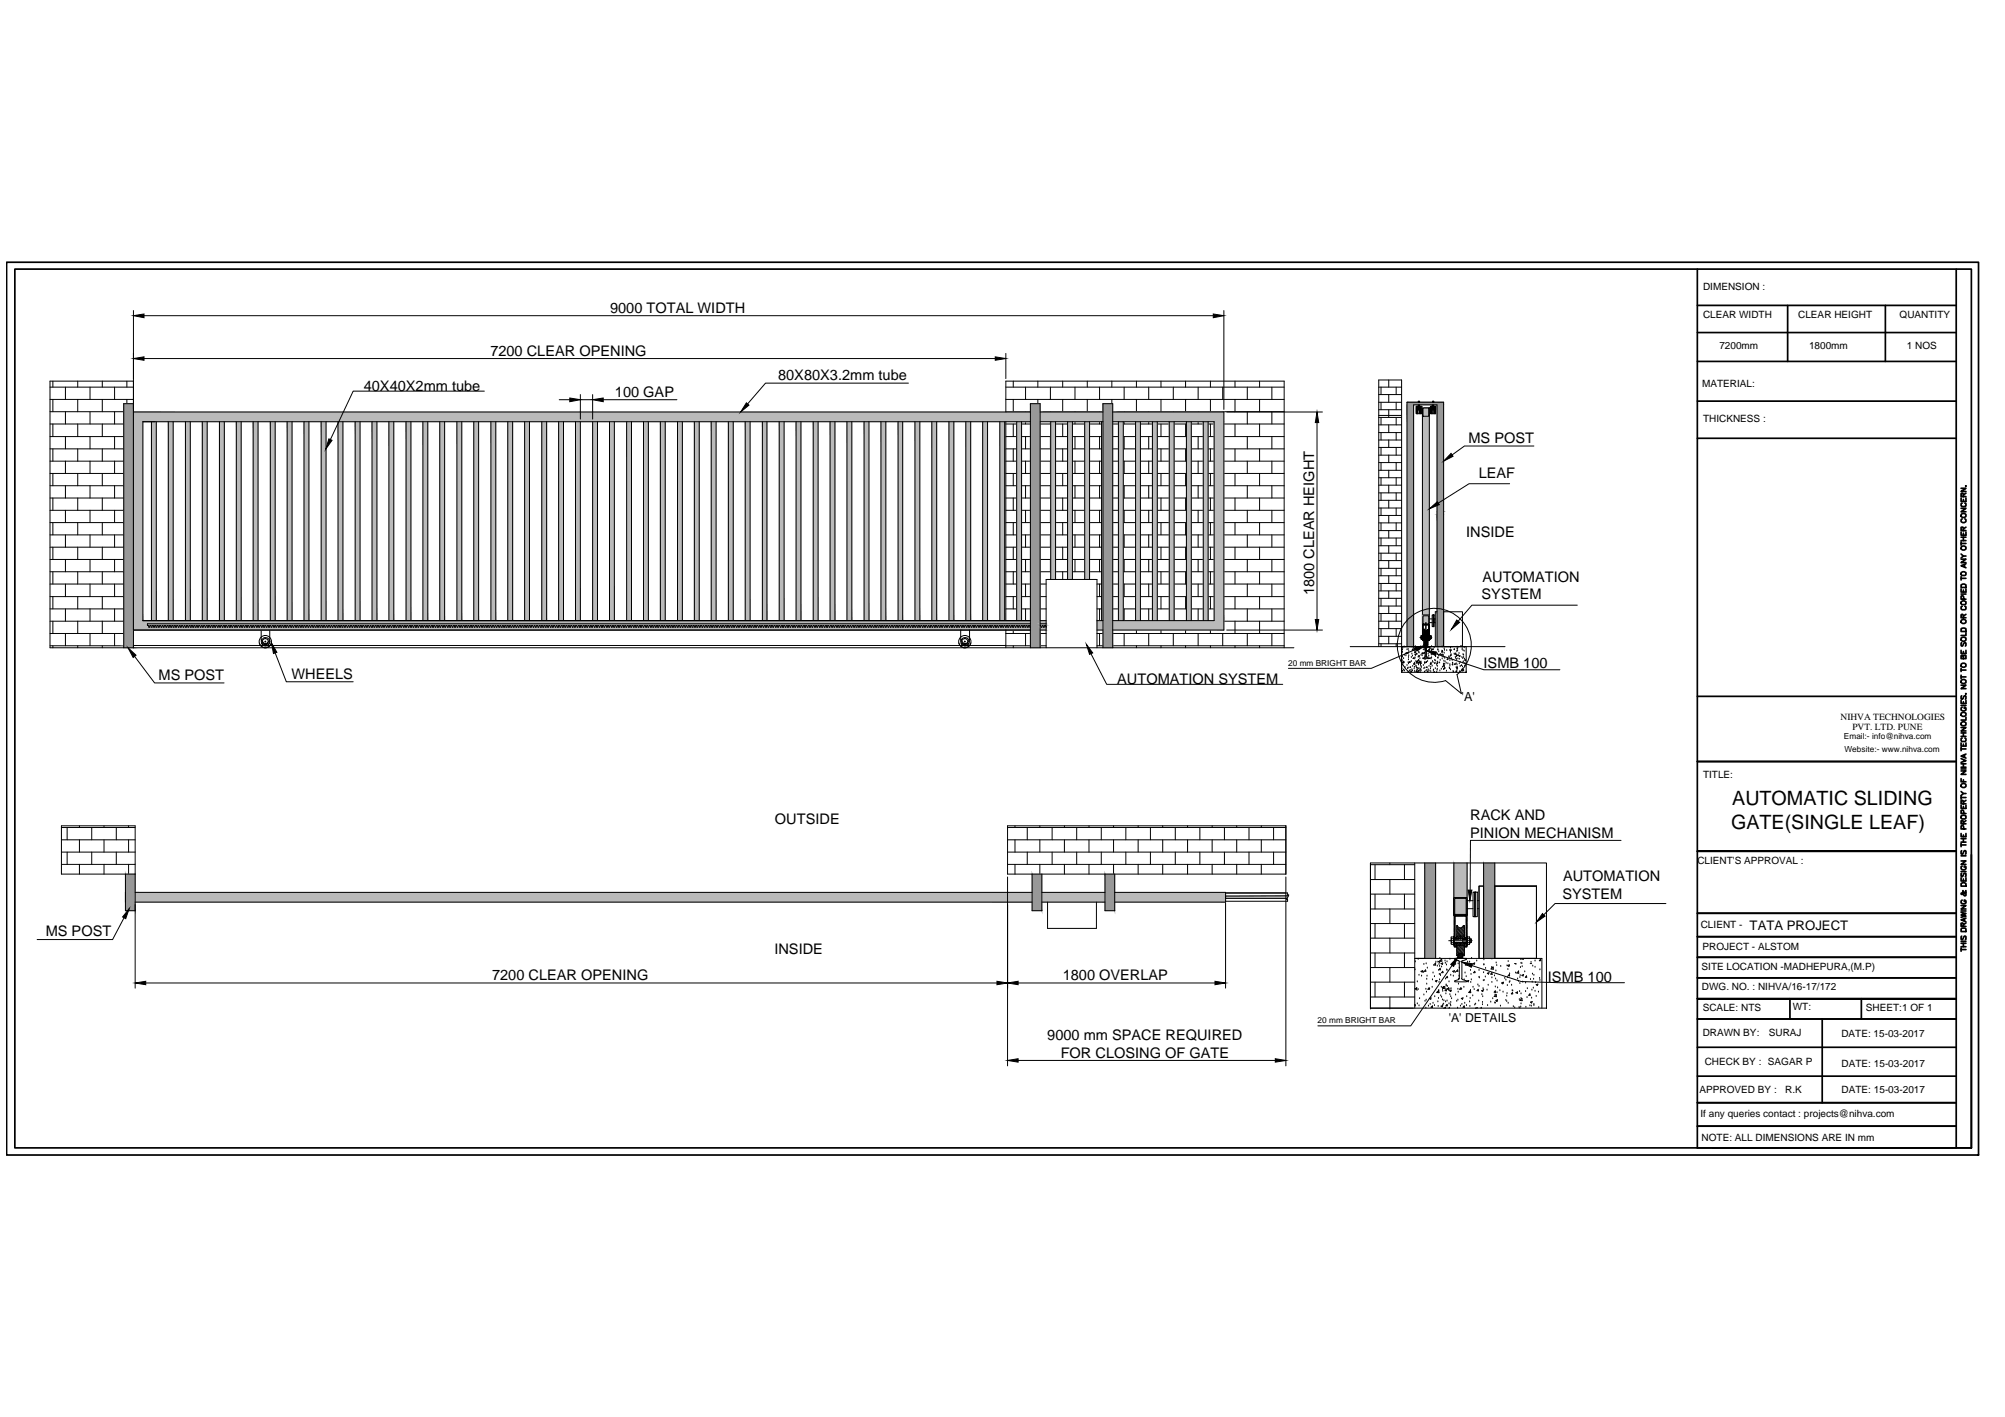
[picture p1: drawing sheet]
<svg xmlns="http://www.w3.org/2000/svg" width="297mm" height="210mm" viewBox="0 0 297 210" stroke-linecap="round" stroke-linejoin="round" font-family="sans-serif">
<defs><g id="words">
<g font-size="2.9">
<text x="256.6" y="119.2">AUTOMATIC SLIDING</text>
<text x="256.5" y="122.8">GATE(SINGLE LEAF)</text>
</g>
<g font-size="2.2">
<text x="90.4" y="46.4">9000 TOTAL WIDTH</text>
<text x="72.6" y="52.7">7200 CLEAR OPENING</text>
<text x="53.9" y="57.9">40X40X2mm tube</text>
<text x="91.1" y="58.8">100 GAP</text>
<text x="115.3" y="56.3">80X80X3.2mm tube</text>
<text x="217.6" y="65.6">MS POST</text>
<text x="219.1" y="70.8">LEAF</text>
<text x="217.2" y="79.5">INSIDE</text>
<text x="194.7" y="88.2" transform="rotate(-90 194.7 88.2)">1800 CLEAR HEIGHT</text>
<text x="219.5" y="88.8">SYSTEM</text>
<text x="219.6" y="86.2">AUTOMATION</text>
<text x="23.5" y="100.7">MS POST</text>
<text x="43.2" y="100.6">WHEELS</text>
<text x="165.5" y="101.4">AUTOMATION SYSTEM</text>
<text x="219.8" y="99">ISMB 100</text>
<text x="114.8" y="122.1">OUTSIDE</text>
<text x="217.8" y="121.5">RACK AND</text>
<text x="217.8" y="124.1">PINION MECHANISM</text>
<text x="231.6" y="130.5">AUTOMATION</text>
<text x="231.5" y="133.2">SYSTEM</text>
<text x="6.8" y="138.6">MS POST</text>
<text x="114.7" y="141.3">INSIDE</text>
<text x="72.9" y="145.2">7200 CLEAR OPENING</text>
<text x="157.4" y="145.2">1800 OVERLAP</text>
<text x="229.3" y="145.4">ISMB 100</text>
<text x="155.2" y="154">9000 mm SPACE REQUIRED</text>
<text x="157.1" y="156.7">FOR CLOSING OF GATE</text>
</g>
<g font-size="1.9">
<text x="216.5" y="103.8">'A'</text>
<text x="259.2" y="137.7">TATA PROJECT</text>
</g>
<text font-size="1.8" x="214.6" y="151.3">'A' DETAILS</text>
<g font-size="1.5">
<text x="252.3" y="42.9">DIMENSION :</text>
<text x="252.3" y="47.1">CLEAR WIDTH</text>
<text x="266.4" y="47.1">CLEAR HEIGHT</text>
<text x="281.4" y="47.1">QUANTITY</text>
<text x="254.7" y="51.6">7200mm</text>
<text x="268" y="51.6">1800mm</text>
<text x="282.5" y="51.6">1 NOS</text>
<text x="252.2" y="57.3">MATERIAL:</text>
<text x="252.3" y="62.5">THICKNESS :</text>
<text x="252.3" y="115.3">TITLE:</text>
<text x="251.5" y="127.9">CLIENT'S APPROVAL :</text>
<text x="252" y="137.5">CLIENT -</text>
<text x="252.1" y="143.7">SITE LOCATION -MADHEPURA,(M.P)</text>
<text x="252.2" y="140.7">PROJECT - ALSTOM</text>
<text x="252.1" y="146.7">DWG. NO. : NIHVA/16-17/172</text>
<text x="252.3" y="149.7">SCALE: NTS</text>
<text x="265.6" y="149.6">WT:</text>
<text x="276.4" y="149.7">SHEET:1 OF 1</text>
<text x="252.3" y="153.5">DRAWN BY:</text>
<text x="262" y="153.5">SURAJ</text>
<text x="272.8" y="153.7">DATE: 15-03-2017</text>
<text x="251.8" y="161.9">APPROVED BY :</text>
<text x="252.6" y="157.8">CHECK BY : SAGAR P</text>
<text x="264.5" y="161.9">R.K</text>
<text x="272.8" y="158">DATE: 15-03-2017</text>
<text x="272.8" y="161.9">DATE: 15-03-2017</text>
<text x="251.9" y="165.4">If any queries contact : projects@nihva.com</text>
<text x="252.1" y="169">NOTE: ALL DIMENSIONS ARE IN mm</text>
</g>
<g font-size="1.4">
<text x="272.7" y="106.6">NIHVA TECHNOLOGIES</text>
<text x="274.4" y="108.2">PVT. LTD. PUNE</text>
</g>
<g font-size="1.2">
<text x="190.8" y="98.6">20 mm BRIGHT BAR</text>
<text x="273.2" y="109.5">Email:- info@nihva.com</text>
<text x="273.3" y="111.3">Website:- www.nihva.com</text>
<text x="195.2" y="151.6">20 mm BRIGHT BAR</text>
</g>
</g></defs>
<!-- layer: 0 -->
<g fill="none" stroke="#000" stroke-width=".25">
<path d="M1 38.8h292.1v132.3h-292.1zM2.2 39.9h289.9v130.1h-289.9zM251.5 39.9v130.1h38.3v-130.1M251.5 45.2h38.3M251.5 53.5h38.3M251.5 49.3h38.3M251.5 59.4h38.3M264.8 45.2v8.3M279.3 45.2v8.3M251.5 64.9h38.3M290.5 78.8v.5h.8v-.5M290.5 76.2a.39 .39 0 0 1 .5-.1 .39 .39 0 0 1 .3 .4 .39 .39 0 0 1-.5 .2 .39 .39 0 0 1-.3-.5z"/>
<path d="M290.5 75.3h.8l-.8 .5h.8M290.5 73.8v.5h.8v-.5M290.5 72.3h.8l-.8 .5h.8M290.5 79.6h.8M290.7 76.9a.29 .29 0 0 0-.2 .3 .29 .29 0 0 0 .3 .2h.2a.29 .29 0 0 0 .3-.2 .29 .29 0 0 0-.2-.3M290.7 74.5a.26 .26 0 0 0-.2 .3 .26 .26 0 0 0 .3 .2h.2a.26 .26 0 0 0 .3-.2 .26 .26 0 0 0-.2-.3M290.9 78.6l-.1-.5h-.2l-.1 .5h.8M290.9 73.6l-.1-.5h-.2l-.1 .5h.8M290.9 74v.3M290.9 79v.3M290.9 79.6v.5M291.2 72h.1"/>
<path d="M291.3 78.1l-.4 .2M291.3 73.1l-.4 .2M290.5 98.4a.39 .39 0 0 1 .5-.1 .39 .39 0 0 1 .3 .4 .4 .4 0 0 1-.5 .1 .4 .4 0 0 1-.3-.4zM290.5 96.3v.5h.8v-.5M290.5 94.5a.4 .4 0 0 1 .5-.1 .4 .4 0 0 1 .3 .4 .39 .39 0 0 1-.5 .2 .39 .39 0 0 1-.3-.5zM290.5 93.2a.42 .42 0 0 1 .8 .1v.2h-.8zM290.5 91.9a.39 .39 0 0 1 .5-.1 .39 .39 0 0 1 .3 .4 .39 .39 0 0 1-.5 .2 .39 .39 0 0 1-.3-.5zM290.5 89.1a.4 .4 0 0 1 .5-.1 .4 .4 0 0 1 .3 .4 .4 .4 0 0 1-.5 .2 .4 .4 0 0 1-.3-.4zM290.5 87.2v.5h.8v-.5M290.5 86.6a.42 .42 0 0 1 .8 .2v.2h-.8zM290.5 84.8a.4 .4 0 0 1 .5-.1 .4 .4 0 0 1 .3 .4 .4 .4 0 0 1-.5 .2 .4 .4 0 0 1-.3-.4zM290.5 82.8h.8l-.8 .5h.8"/>
<path d="M290.5 80.2v.6M290.5 85.4v.5M290.5 99v.5M290.5 99.3h.8M290.5 88h.8M290.5 85.7h.8M290.5 82.1l.4 .3M290.5 80.5h.8M290.5 80.1h.8M290.6 95.2l-.1 .1 .1 .4h.2l.2-.5h.2l.1 .1-.1 .4M290.6 81a.38 .38 0 0 1 .5-.1 .38 .38 0 0 1 .2 .4 .39 .39 0 0 1-.5 .2 .39 .39 0 0 1-.3-.4zM290.7 89.8a.26 .26 0 0 0-.2 .3 .26 .26 0 0 0 .3 .2h.2a.26 .26 0 0 0 .3-.2 .26 .26 0 0 0-.2-.3"/>
<path d="M290.9 97.2l.1-.1h.3v.5h-.8v-.5h.2h.1l.1 .5M290.9 91.5l-.1-.4-.2-.1-.1 .5h.8M290.9 87.4v.3M290.9 96.5v.3M290.9 88.8v-.5h-.3l-.1 .5h.8M291 83.6v.4M291.3 93.7v.4h-.8M291.3 83.5l-.8 .3 .8 .3M291.3 82.4h-.4l-.4 .3M291.3 91l-.4 .3M251.5 112.8h38.3M251.5 103.2h38.3"/>
<path d="M290.5 119.3v.4h.8v-.4M290.5 116.2a.39 .39 0 0 1 .5-.1 .39 .39 0 0 1 .3 .4 .39 .39 0 0 1-.5 .2 .39 .39 0 0 1-.3-.5zM290.5 115.3v.5h.8M290.5 114.2h.8l-.8 .5h.8M290.5 112.4l.8 .3-.8 .2M290.5 110.1v.4h.8v-.4M290.5 107.8h.8l-.8 .5h.8M290.5 107.1a.39 .39 0 0 1 .5-.2 .39 .39 0 0 1 .3 .5 .4 .4 0 0 1-.5 .1 .4 .4 0 0 1-.3-.4zM290.5 105.6a.4 .4 0 0 1 .5-.1 .4 .4 0 0 1 .3 .4 .39 .39 0 0 1-.5 .2 .39 .39 0 0 1-.3-.5zM290.5 103.7v.5h.8v-.5M290.5 101.5h.8l-.8 .5h.8M290.5 100.8a.39 .39 0 0 1 .5-.1 .39 .39 0 0 1 .3 .4 .4 .4 0 0 1-.5 .1 .4 .4 0 0 1-.3-.4z"/>
<path d="M290.5 100v.5M290.5 110.7v.5M290.5 117.9v.5M290.5 118.1h.8M290.5 117.2l.4 .3M290.5 113.9h.8M290.5 113.7h.8M290.5 113.1h.8M290.5 110.9h.8M290.5 109.1h.8M290.5 108.6h.8M290.5 104.5h.8"/>
<path d="M290.5 100.3h.8M290.6 103.1l-.1 .1 .1 .4 .2-.1 .2-.4 .3 .1-.1 .4M290.7 109.3a.26 .26 0 0 0-.2 .3 .26 .26 0 0 0 .3 .2h.2a.26 .26 0 0 0 .3-.2 .26 .26 0 0 0-.2-.3M290.7 104.8a.29 .29 0 0 0-.2 .3 .29 .29 0 0 0 .3 .2h.2a.29 .29 0 0 0 .3-.2 .29 .29 0 0 0-.2-.3h-.1v.1M290.9 119.1l-.1-.5h-.3v.5h.8M290.9 104v.2M290.9 108.6v.5M290.9 110.2v.3M290.9 113.1v.6M290.9 115.5v.3M290.9 119.5v.2M291 111.8v.4"/>
<path d="M291.3 117.5h-.4l-.4 .3M291.3 111.7l-.8 .3 .8 .3M291.3 106.2v.5h-.8M291.3 102.7v.1zM291.3 118.6l-.4 .2M251.5 135.3h38.3M251.5 138.8h38.3M289.8 126.1h-38.3h38.3M290.5 137.6a.42 .42 0 0 1 .8 .1v.3h-.8zM290.5 135.2l.8 .1-.8 .2 .8 .2-.8 .2M290.5 134.1h.8l-.8 .5h.8M290.5 130.9a.42 .42 0 0 1 .8 .1v.3h-.8z"/>
<path d="M290.5 130v.5h.8v-.5M290.5 127.5h.8l-.8 .5h.8M290.5 123.5v.4h.8v-.4M290.5 120.9a.4 .4 0 0 1 .5-.1 .4 .4 0 0 1 .3 .4 .4 .4 0 0 1-.5 .1 .4 .4 0 0 1-.3-.3zM290.5 124.9v.5M290.5 139.7h.8M290.5 139.4h.8M290.5 134.9h.8M290.5 129.1h.8M290.5 126.8h.8M290.5 125.2h.8M290.5 124.7h.8"/>
<path d="M290.5 124.2h.8M290.6 138.7l-.1 .4h.3l.2-.3 .2-.1 .1 .1v.3l-.1 .1M290.6 129.4h-.1l.1 .5 .2-.1 .2-.4h.3l-.1 .5M290.6 126l-.1 .5h.3l.2-.4 .2-.1 .1 .1v.4h-.1M290.7 133.3a.29 .29 0 0 0-.2 .3 .29 .29 0 0 0 .3 .3h.2a.28 .28 0 0 0 .3-.3 .28 .28 0 0 0-.3-.3v.2M290.7 128.3a.29 .29 0 0 0-.2 .3 .29 .29 0 0 0 .3 .2h.2a.29 .29 0 0 0 .3-.2 .29 .29 0 0 0-.2-.3h-.1v.2M290.8 131.9v.1a.46 .46 0 0 1 .4 .7h-.2l-.2-.4h-.3l.1 .2 .3-.1 .4-.2-.1-.3M290.9 137.2l-.1-.4h-.3v.4h.8M290.9 122l-.1-.4h-.2l-.1 .4h.8M290.9 123.7v.2M290.9 124.2v.5M290.9 130.2v.3"/>
<path d="M290.9 139.7v.5M290.9 122.8v-.4l-.3-.1-.1 .5h.8M290.9 120.5v-.4l-.3-.1-.1 .5h.8M291 136.1v.4M291.3 136l-.8 .3 .8 .3M291.3 136.7l-.4 .3M291.3 121.6l-.4 .2M292.1 126.6v43.4h-38.4M251.5 141.8h38.3M251.5 144.9h38.3M251.5 150.9h38.3M251.5 155.1h38.3"/>
<path d="M251.5 159.4h38.3M265.2 147.9v3M270 150.9v12.5M275.8 147.9v3M289.8 147.9h-38.3h38.3M290.5 140.7h.8M290.5 140.4v.5M290.5 140.2h.8M251.5 163.4h38.3M251.5 166.8h38.3"/>
</g>
<g fill="none" stroke="#000" stroke-width=".15">
<path d="M7.4 57.3h12.4M7.4 59.2h12.4M7.8 56.5v.8M7.8 59.2v1.8M9.7 57.3v1.9M11.5 56.5v.8M11.5 59.2v1.8M13.3 57.3v1.9M15.2 56.5v.8M15.2 59.2v1.8M17 57.3v1.9M18.8 56.5v.8"/>
<path d="M18.8 59.2v.6M19.8 56.5h-12.4v39.5h184.3M19.8 46v50M19.8 59.8h-1.5v36.2M21.3 53.1h126.1M21.3 46.8h158.4M71.8 57.9h-19.5l-3.4 7.2M82.8 59.2h1.6M86 58.4v3.7M86 59.2h1.8M87.8 58.4v3.7M89.4 59.2h10.9"/>
<path d="M134.6 56.8h-21.2l-2.7 3M149 57.3h41.2M149 59.2h41.2M149 52.4v3.7M150.1 56.5v.8M150.1 59.2v1.8M151.9 57.3v1.9M153.8 56.5v.8M153.8 59.2v.6M155.6 57.3v1.9M157.4 56.5v.8M157.4 59.2v1.8"/>
<path d="M159.3 57.3v1.9M161.1 56.5v.8M161.1 59.2v1.8M162.9 57.3v1.9M164.7 56.5v.8M164.7 59.2v.6M166.5 57.3v1.9M168.4 56.5v.8M168.4 59.2v1.8M170.2 57.3v1.9M172 56.5v.8M172 59.2v1.8"/>
<path d="M173.8 57.3v1.9M175.6 56.5v.8M175.6 59.2v1.8M177.5 57.3v1.9M179.3 56.5v.8M179.3 59.2v1.8M181.1 57.3v1.9M181.3 46v14.6M183 56.5v.8M183 59.2v1.8M184.8 57.3v1.9M186.6 56.5v.8"/>
<path d="M186.6 59.2v1.8M188.4 57.3v1.9M204.3 57.3h3.3M204.3 58.4h3.3M204.3 59.6h3.3M204.6 57.3v1.1M204.6 59.6v1.1M205.7 56.3v1M205.7 58.4v1.2M206.8 57.3v1.1M206.8 59.6v1.1M208.4 59.6v36.2"/>
<path d="M210.1 60h.2v.2h-.2zM210.1 59.4h.2v.2h-.2zM212.2 60h.2v.2h-.2zM212.2 59.4h.2v.2h-.2zM213.9 59.6v36.2M7.4 61h10.9M7.4 62.8h10.9M7.4 64.7h10.9M7.4 66.5h10.9M7.4 68.3h10.9M7.4 70.1h10.9M7.4 72h10.9"/>
<path d="M7.4 73.8h10.9M7.4 75.6h10.9M7.4 77.4h10.9M7.4 79.2h10.9M7.8 62.8v1.9M7.8 66.5v1.8M7.8 70.1v1.9M7.8 73.8v1.8M7.8 77.4v1.8M9.7 61v1.8M9.7 64.7v1.8M9.7 68.3v1.8"/>
<path d="M9.7 72v1.8M9.7 75.6v1.8M9.7 79.2v1.9M11.5 62.8v1.9M11.5 66.5v1.8M11.5 70.1v1.9M11.5 73.8v1.8M11.5 77.4v1.8M13.3 61v1.8M13.3 64.7v1.8M13.3 68.3v1.8M13.3 72v1.8"/>
<path d="M13.3 75.6v1.8M13.3 79.2v1.9M15.2 62.8v1.9M15.2 66.5v1.8M15.2 70.1v1.9M15.2 73.8v1.8M15.2 77.4v1.8M17 61v1.8M17 64.7v1.8M17 68.3v1.8M17 72v1.8M17 75.6v1.8"/>
<path d="M17 79.2v1.9M19.8 61h132.9M22.4 62.5v29.4M23.2 62.5v29.4M24.9 62.5v29.4M25.7 62.5v29.4M27.5 62.5v29.4M28.2 62.5v29.4M30 62.5v29.4M30.7 62.5v29.4M32.5 62.5v29.4M33.2 62.5v29.4"/>
<path d="M35 62.5v29.4M35.7 62.5v29.4M37.5 62.5v29.4M38.2 62.5v29.4M40 62.5v29.4M40.8 62.5v29.4M42.5 62.5v29.4M43.3 62.5v29.4M45 62.5v29.4M45.8 62.5v29.4M47.6 62.5v29.4M48.3 62.5v29.4"/>
<path d="M50.1 62.5v29.4M50.8 62.5v29.4M52.6 62.5v29.4M53.3 62.5v29.4M55.1 62.5v29.4M55.8 62.5v29.4M57.6 62.5v29.4M58.3 62.5v29.4M60.2 62.5v29.4M60.9 62.5v29.4M62.7 62.5v29.4M63.4 62.5v29.4"/>
<path d="M65.2 62.5v29.4M65.9 62.5v29.4M67.7 62.5v29.4M68.4 62.5v29.4M70.2 62.5v29.4M70.9 62.5v29.4M72.7 62.5v29.4M73.4 62.5v29.4M75.2 62.5v29.4M75.9 62.5v29.4M77.7 62.5v29.4M78.4 62.5v29.4"/>
<path d="M80.3 62.5v29.4M81 62.5v29.4M82.8 62.5v29.4M83.5 62.5v29.4M85.3 62.5v29.4M86 62.5v29.4M87.8 62.5v29.4M88.5 62.5v29.4M90.3 62.5v29.4M91 62.5v29.4M92.8 62.5v29.4M93.6 62.5v29.4"/>
<path d="M95.3 62.5v29.4M96.1 62.5v29.4M97.8 62.5v29.4M98.6 62.5v29.4M100.4 62.5v29.4M101.1 62.5v29.4M102.9 62.5v29.4M103.6 62.5v29.4M105.4 62.5v29.4M106.1 62.5v29.4M107.9 62.5v29.4M108.6 62.5v29.4"/>
<path d="M110.4 62.5v29.4M111.1 62.5v29.4M112.9 62.5v29.4M113.6 62.5v29.4M115.4 62.5v29.4M116.2 62.5v29.4M117.9 62.5v29.4M118.7 62.5v29.4M120.5 62.5v29.4M121.2 62.5v29.4M123 62.5v29.4M123.7 62.5v29.4"/>
<path d="M125.5 62.5v29.4M126.2 62.5v29.4M128 62.5v29.4M128.7 62.5v29.4M130.5 62.5v29.4M131.2 62.5v29.4M133.1 62.5v29.4M133.7 62.5v29.4M135.6 62.5v29.4M136.3 62.5v29.4M138 62.5v29.4M138.8 62.5v29.4"/>
<path d="M140.6 62.5v29.4M141.3 62.5v29.4M143.1 62.5v29.4M143.8 62.5v29.4M145.6 62.5v29.4M146.3 62.5v29.4M148.1 62.5v29.4M148.8 62.5v29.4M149 61h3.7M149 62.8h1.6M149 64.7h1.6M149 66.5h1.6"/>
<path d="M149 68.3h1.6M149 70.1h1.6M149 72h1.6M149 73.8h1.6M149 75.6h1.6M149 77.4h1.6M149 79.2h1.6M149 61v-4.5h41.2v39.5M149 62.5v29.4M150.1 62.8v1.9M150.1 66.5v1.8M150.1 70.1v1.9"/>
<path d="M150.1 73.8v1.8M150.1 77.4v1.8M150.6 62.5v29.4M151.3 62.8h1.4M151.3 64.7h1.4M151.3 66.5h1.4M151.3 68.3h1.4M151.3 70.1h1.4M151.3 72h1.4M151.3 73.8h1.4M151.3 75.6h1.4M151.3 77.4h1.4"/>
<path d="M151.3 79.2h1.4M151.3 62.5v29.4M151.9 61h.1M151.9 62.5v.3M151.9 64.7v1.8M151.9 68.3v1.8M151.9 72v1.8M151.9 75.6v1.8M151.9 79.2v1.9M152.7 62.5h-131.5v29.4h131.5M154.1 61h9.3M154.1 62.8h1.6"/>
<path d="M154.1 64.7h1.6M154.1 66.5h1.6M154.1 68.3h1.6M154.1 70.1h1.6M154.1 72h1.6M154.1 73.8h1.6M154.1 75.6h1.6M154.1 77.4h1.6M154.1 79.2h1.6M154.1 62.5h9.3M155.6 61h.1M155.6 62.5v.3"/>
<path d="M155.6 64.7v1.8M155.6 68.3v1.8M155.6 72v1.8M155.6 75.6v1.8M155.6 79.2v1.9M155.7 62.5v23.3M156.4 62.8h1.8M156.4 64.7h1.8M156.4 66.5h1.8M156.4 68.3h1.8M156.4 70.1h1.8M156.4 72h1.8"/>
<path d="M156.4 73.8h1.8M156.4 75.6h1.8M156.4 77.4h1.8M156.4 79.2h1.8M156.4 62.5v23.3M157.4 62.8v1.9M157.4 66.5v1.8M157.4 70.1v1.9M157.4 73.8v1.8M157.4 77.4v1.8M158.2 62.5v23.3M158.9 62.8h1.8"/>
<path d="M158.9 64.7h1.8M158.9 66.5h1.8M158.9 68.3h1.8M158.9 70.1h1.8M158.9 72h1.8M158.9 73.8h1.8M158.9 75.6h1.8M158.9 77.4h1.8M158.9 79.2h1.8M158.9 62.5v23.3M159.3 61h.1M159.3 62.5v.3"/>
<path d="M159.3 64.7v1.8M159.3 68.3v1.8M159.3 72v1.8M159.3 75.6v1.8M159.3 79.2v1.9M160.7 62.5v23.3M161.4 62.8h1.8M161.4 64.7h1.8M161.4 66.5h1.8M161.4 68.3h1.8M161.4 70.1h1.8M161.4 72h1.8"/>
<path d="M161.4 73.8h1.8M161.4 75.6h1.8M161.4 77.4h1.8M161.4 79.2h1.8M161.4 62.5v23.3M162.9 61h.1M162.9 62.5v.3M162.9 64.7v1.8M162.9 68.3v1.8M162.9 72v1.8M162.9 75.6v1.8M162.9 79.2v1.9"/>
<path d="M163.2 62.5v29.4M164.8 61h25.4M164.8 62.8h.9M164.8 64.7h.9M164.8 66.5h.9M164.8 68.3h.9M164.8 70.1h.9M164.8 72h.9M164.8 73.8h.9M164.8 75.6h.9M164.8 77.4h.9M164.8 79.2h.9"/>
<path d="M164.8 61h16.5v32.3h-16.5M164.8 62.5h15.1v29.4h-15.1M165.7 62.5v29.4M166.4 62.8h1.8M166.4 64.7h1.8M166.4 66.5h1.8M166.4 68.3h1.8M166.4 70.1h1.8M166.4 72h1.8M166.4 73.8h1.8M166.4 75.6h1.8M166.4 77.4h1.8"/>
<path d="M166.4 79.2h1.8M166.4 62.5v29.4M166.5 61h.1M166.5 62.5v.3M166.5 64.7v1.8M166.5 68.3v1.8M166.5 72v1.8M166.5 75.6v1.8M166.5 79.2v1.9M168.2 62.5v29.4M169 62.8h1.7M169 64.7h1.7"/>
<path d="M169 66.5h1.7M169 68.3h1.7M169 70.1h1.7M169 72h1.7M169 73.8h1.7M169 75.6h1.7M169 77.4h1.7M169 79.2h1.7M169 62.5v29.4M170.2 61h.1M170.2 62.5v.3M170.2 64.7v1.8"/>
<path d="M170.2 68.3v1.8M170.2 72v1.8M170.2 75.6v1.8M170.2 79.2v1.9M170.7 62.5v29.4M171.5 62.8h1.7M171.5 64.7h1.7M171.5 66.5h1.7M171.5 68.3h1.7M171.5 70.1h1.7M171.5 72h1.7M171.5 73.8h1.7"/>
<path d="M171.5 75.6h1.7M171.5 77.4h1.7M171.5 79.2h1.7M171.5 62.5v29.4M172 62.8v1.9M172 66.5v1.8M172 70.1v1.9M172 73.8v1.8M172 77.4v1.8M173.2 62.5v29.4M173.8 61h.1M173.9 62.8h1.9"/>
<path d="M173.9 64.7h1.9M173.9 66.5h1.9M173.9 68.3h1.9M173.9 70.1h1.9M173.9 72h1.9M173.9 73.8h1.9M173.9 75.6h1.9M173.9 77.4h1.9M173.9 79.2h1.9M173.9 62.5v29.4M175.6 62.8v1.9M175.6 66.5v1.8"/>
<path d="M175.6 70.1v1.9M175.6 73.8v1.8M175.6 77.4v1.8M175.8 62.5v29.4M176.5 62.8h1.8M176.5 64.7h1.8M176.5 66.5h1.8M176.5 68.3h1.8M176.5 70.1h1.8M176.5 72h1.8M176.5 73.8h1.8M176.5 75.6h1.8"/>
<path d="M176.5 77.4h1.8M176.5 79.2h1.8M176.5 62.5v29.4M177.5 61h.1M177.5 62.5v.3M177.5 64.7v1.8M177.5 68.3v1.8M177.5 72v1.8M177.5 75.6v1.8M177.5 79.2v1.9M178.3 62.5v29.4M179 62.8h.9"/>
<path d="M179 64.7h.9M179 66.5h.9M179 68.3h.9M179 70.1h.9M179 72h.9M179 73.8h.9M179 75.6h.9M179 77.4h.9M179 79.2h.9M179 62.5v29.4M179.3 62.8v1.9M179.3 66.5v1.8"/>
<path d="M179.3 70.1v1.9M179.3 73.8v1.8M179.3 77.4v1.8M181.1 61h.1M181.3 62.8h8.9M181.3 64.7h8.9M181.3 66.5h8.9M181.3 68.3h8.9M181.3 70.1h8.9M181.3 72h8.9M181.3 73.8h8.9M181.3 75.6h8.9"/>
<path d="M181.3 77.4h8.9M181.3 79.2h8.9M181.7 61h14.2M183 62.8v1.9M183 66.5v1.8M183 70.1v1.9M183 73.8v1.8M183 77.4v1.8M184.8 61v1.8M184.8 64.7v1.8M184.8 68.3v1.8M184.8 72v1.8"/>
<path d="M184.8 75.6v1.8M184.8 79.2v1.9M186.6 62.8v1.9M186.6 66.5v1.8M186.6 70.1v1.9M186.6 73.8v1.8M186.6 77.4v1.8M188.4 61v1.8M188.4 64.7v1.8M188.4 68.3v1.8M188.4 72v1.8M188.4 75.6v1.8"/>
<path d="M188.4 79.2v1.9M195.1 62.6v29.2M204.3 60.7h3.3M204.3 61.8h3.3M204.3 62.9h3.3M204.3 64.1h3.3M204.3 65.2h3.3M204.3 66.3h3.3M204.3 67.4h3.3M204.3 68.5h3.3M204.3 69.7h3.3M204.3 70.8h3.3"/>
<path d="M204.3 71.9h3.3M204.3 73h3.3M204.3 74.1h3.3M204.3 75.3h3.3M204.3 76.4h3.3M204.3 77.5h3.3M204.3 78.6h3.3M204.3 79.7h3.3M204.3 61.5h3.3M204.6 61.8v1.1M204.6 64.1v1.1M204.6 66.3v1.1"/>
<path d="M204.6 68.5v1.2M204.6 70.8v1.1M204.6 73v1.1M204.6 75.3v1.1M204.6 77.5v1.1M204.6 79.7v1.1M205.7 60.7v1.1M205.7 62.9v1.2M205.7 65.2v1.1M205.7 67.4v1.1M205.7 69.7v1.1M205.7 71.9v1.1"/>
<path d="M205.7 74.1v1.2M205.7 76.4v1.1M205.7 78.6v1.1M206.8 61.8v1.1M206.8 64.1v1.1M206.8 66.3v1.1M206.8 68.5v1.2M206.8 70.8v1.1M206.8 73v1.1M206.8 75.3v1.1M206.8 77.5v1.1M206.8 79.7v1.1"/>
<path d="M210 60.5h.1M210 60.5v.2h.4v-.2M210 60.5h.4M210.1 60.7h.1M210.1 60.2v1.1M210.1 60.2h.2zM210.1 60.6h.2M210.1 60.3h.2v.2M210.1 60.2v.3M210.1 60.6v.1M210.2 60.6v.1M210.3 60.6v.1"/>
<path d="M210.3 60.2v1.1M210.4 60.5h.1M210.7 60.4v33.7M211.8 60.4v33.7M212.1 60.5h.1M212.1 60.5v.2h.4v-.2M212.1 60.5h.4M212.2 60.2v1.1M212.2 60.2h.2M212.2 60.6h.2M212.2 60.2v.3M212.2 60.6v.1"/>
<path d="M212.2 60.3h.2M212.3 60.6v.1M212.4 60.2v.3M212.4 60.6v.1M212.4 60.2v1.1M212.5 60.5h.1M223.6 71.7h-6l-4.5 2.8M227.2 66.1h-10.2l-1.9 1.3M7.4 95.7h10.9M7.4 81.1h10.9M7.4 82.9h10.9M7.4 84.7h10.9"/>
<path d="M7.4 86.5h10.9M7.4 88.4h10.9M7.4 90.2h10.9M7.4 92h10.9M7.4 93.8h10.9M7.8 81.1v1.8M7.8 84.7v1.8M7.8 88.4v1.8M7.8 92v1.8M7.8 95.7v.3M9.7 82.9v1.8M9.7 86.5v1.9"/>
<path d="M9.7 90.2v1.8M9.7 93.8v1.9M11.5 81.1v1.8M11.5 84.7v1.8M11.5 88.4v1.8M11.5 92v1.8M11.5 95.7v.3M13.3 82.9v1.8M13.3 86.5v1.9M13.3 90.2v1.8M13.3 93.8v1.9M15.2 81.1v1.8"/>
<path d="M15.2 84.7v1.8M15.2 88.4v1.8M15.2 92v1.8M15.2 95.7v.3M17 82.9v1.8M17 86.5v1.9M17 90.2v1.8M17 93.8v1.9M19.8 93.3h132.9M19.8 95.6h129.2M19.9 97.2l3 4h10.3M38.4 95.2a.91 .91 0 0 0 .9 .8 .91 .91 0 0 0 .9-.8"/>
<path d="M38.7 93.3v1.5l.5 .5h.3l.5-.5v-1.5M38.7 95.2l.1 .2M38.7 95v.1M38.8 94.8l-.1 .1M38.8 95.4l.1 .1M38.9 94.7l-.1 .1M38.9 95.5l.2 .1M38.9 95.2a.44 .44 0 0 0 .4 .3 .44 .44 0 0 0 .4-.3M39 94.6h-.1M39 95.6l.2 .1M39.1 94.5h-.1M39.1 95.6l.1 .1"/>
<path d="M39.2 95.7h.2M39.3 94.4l-.1 .1M39.3 94.4l.2 .1M39.5 94.5h.1M39.6 95.6l-.2 .1M39.6 95.6l-.1 .1M39.7 94.5l.1 .1M39.7 95.5l-.1 .1M39.8 94.6l.1 .1M39.8 95.4l-.1 .2M39.8 95.4h.1M39.9 94.8v.1"/>
<path d="M39.9 95.3v.1M39.9 94.9l.1 .2M40 95.1h.1M40 95.1l-.1 .2M40.8 96.7l1.6 4.3h9.9M142 95.2a.91 .91 0 0 0 .9 .8 .91 .91 0 0 0 .9-.8M142.3 93.3v1.5l.5 .5h.4l.4-.5v-1.5M142.4 95v.1M142.4 95.2l.1 .2M142.4 95.2h.1M142.4 94.8v.1M142.5 95.4l.1 .1"/>
<path d="M142.5 94.7l-.1 .1M142.5 95.5l.2 .1M142.5 95.2a.44 .44 0 0 0 .4 .3 .44 .44 0 0 0 .4-.3M142.6 94.6h-.1M142.7 95.6l.1 .1M142.7 94.5h.1M142.7 95.6l.2 .1M142.8 95.7h.2M142.9 95.7h.1M142.9 94.4l-.1 .1M143 95.7h.1M143 94.4l.1 .1"/>
<path d="M143.1 94.5h.2M143.2 95.6l-.1 .1M143.3 95.6l-.1 .1M143.3 94.5l.1 .1M143.3 95.5v.1M143.4 94.6l.1 .1M143.5 94.8l.1 .1M143.6 94.9v.2M143.6 95.1l-.3 .5M143.6 95.1h.1M149 95.7h3.7M149 81.1h1.6"/>
<path d="M149 82.9h1.6M149 84.7h1.6M149 86.5h1.6M149 88.4h1.6M149 90.2h1.6M149 93.8h3.7M149 93.3v2.7M150.1 81.1v1.8M150.1 84.7v1.8M150.1 88.4v1.8M150.1 93.3v.5M150.1 95.7v.3"/>
<path d="M151.3 81.1h1.4M151.3 82.9h1.4M151.3 84.7h1.4M151.3 86.5h1.4M151.3 88.4h1.4M151.3 90.2h1.4M151.9 82.9v1.8M151.9 86.5v1.9M151.9 90.2v1.7M151.9 93.8v1.9M152.7 96v-36.2h1.4v36.2M152.7 92.4h-130.9v.3h.2l.1 .2 .1-.2h.2v.2h.1l.1-.2h.1l.1 .2 .1-.2h.2v.2h.1l.1-.2h.1l.1 .2 .2-.2h.1l.1 .2 .1-.2 .2 .2 .2-.2h.1l.1 .2 .2-.2h.1v.2h.2v-.2h.1l.1 .2 .2-.2h.1l.1 .2h.1v-.2h.2v.2l.2-.2h.1l.1 .2 .2-.2 .2 .2 .1-.2h.2v.2l.2-.2 .2 .2h.1v-.2h.2l.1 .2 .1-.2h.2v.2h.1l.1-.2h.1l.1 .2 .1-.2h.2v.2h.1l.1-.2 .2 .2 .2-.2h.1l.1 .2 .1-.2 .2 .2 .2-.2h.1l.1 .2 .2-.2h.1v.2h.2v-.2h.1l.1 .2 .2-.2h.1l.1 .2h.1v-.2h.2v.2l.2-.2h.1l.1 .2 .2-.2 .2 .2 .1-.2h.2v.2l.2-.2h.1l.1 .2h.1v-.2h.2l.1 .2 .1-.2h.2v.2h.1l.1-.2h.1l.1 .2 .1-.2h.2l.1 .2 .1-.2 .2 .2 .2-.2h.1l.1 .2 .1-.2 .2 .2h.1l.1-.2h.1l.1 .2 .2-.2h.1v.2h.2v-.2h.1l.1 .2 .2-.2h.1l.1 .2h.1l.1-.2 .1 .2 .2-.2h.1l.1 .2 .2-.2 .2 .2 .1-.2h.2v.2l.2-.2h.1l.1 .2h.1v-.2h.2l.1 .2 .1-.2h.2v.2h.1l.1-.2h.1l.1 .2 .1-.2h.2l.1 .2 .1-.2 .2 .2 .2-.2h.1l.1 .2 .1-.2h.2v.2h.1l.1-.2h.1l.1 .2 .2-.2h.1v.2h.2v-.2h.1l.1 .2 .2-.2h.1l.1 .2 .2-.2 .1 .2 .2-.2h.1l.1 .2 .2-.2h.1l.1 .2h.1v-.2h.2v.2l.2-.2h.1l.1 .2h.1v-.2h.2l.1 .2 .1-.2h.2v.2l.2-.2 .2 .2 .1-.2h.2l.1 .2 .1-.2 .2 .2h.1l.1-.2h.1l.1 .2 .1-.2h.2v.2h.1l.1-.2h.1l.1 .2 .2-.2h.1v.2h.2v-.2l.2 .2 .2-.2h.1l.1 .2 .2-.2 .1 .2 .2-.2h.1l.1 .2 .2-.2h.1l.1 .2h.1v-.2h.1l.1 .2 .2-.2h.1l.1 .2h.1v-.2h.2l.1 .2 .1-.2h.2v.2l.2-.2 .2 .2 .1-.2h.2l.1 .2 .1-.2h.2v.2h.1l.1-.2h.1l.1 .2 .1-.2h.2v.2h.1l.1-.2h.1l.1 .2 .2-.2h.1l.1 .2 .1-.2 .2 .2 .2-.2h.1l.1 .2 .2-.2 .1 .2h.2v-.2h.1l.1 .2 .2-.2h.1l.1 .2h.1v-.2h.1l.1 .2 .2-.2h.1l.1 .2h.1l.1-.2 .2 .2 .1-.2h.2v.2l.2-.2 .2 .2 .1-.2h.2l.1 .2 .1-.2h.2v.2h.1l.1-.2h.1l.1 .2 .1-.2h.2v.2h.1l.1-.2h.1l.1 .2 .2-.2h.1l.1 .2 .1-.2 .2 .2 .2-.2h.1l.1 .2 .2-.2h.1v.2h.2v-.2h.1l.1 .2 .2-.2h.1l.1 .2h.1v-.2h.1l.1 .2 .2-.2h.1l.1 .2 .2-.2 .2 .2 .1-.2h.1l.1 .2 .2-.2 .2 .2h.1v-.2h.2l.1 .2 .1-.2h.2v.2h.1l.1-.2h.1l.1 .2 .1-.2h.2v.2h.1l.1-.2 .2 .2 .2-.2h.1l.1 .2 .1-.2 .2 .2 .2-.2h.1l.1 .2 .2-.2h.1v.2h.2v-.2h.1l.1 .2 .2-.2h.1l.1 .2h.1v-.2h.1l.1 .2 .2-.2h.1l.1 .2 .2-.2 .2 .2 .1-.2h.1l.1 .2 .2-.2h.1l.1 .2h.1v-.2h.2l.1 .2 .1-.2h.2v.2h.1l.1-.2h.1l.1 .2 .1-.2h.2l.1 .2 .1-.2 .2 .2 .2-.2h.1l.1 .2 .1-.2h.2v.2h.1l.1-.2h.1l.1 .2 .2-.2h.1v.2h.2v-.2h.1l.1 .2 .2-.2h.1l.1 .2 .2-.2 .1 .2 .2-.2h.1l.1 .2 .2-.2 .2 .2h.1v-.2h.1l.1 .2 .2-.2h.1l.1 .2h.1v-.2h.2l.1 .2 .1-.2h.1l.1 .2h.1l.1-.2 .2 .2 .1-.2h.2l.1 .2 .1-.2 .2 .2 .2-.2h.1l.1 .2 .1-.2h.2v.2h.1l.1-.2h.1l.1 .2 .2-.2h.1v.2h.2v-.2h.1l.1 .2 .2-.2h.1l.1 .2 .2-.2 .1 .2 .2-.2h.1l.1 .2 .2-.2h.1l.1 .2h.1v-.2h.1l.1 .2 .2-.2h.1l.1 .2h.1v-.2h.2l.1 .2 .1-.2h.1l.1 .2 .2-.2 .2 .2 .1-.2h.2l.1 .2 .1-.2 .2 .2h.1l.1-.2h.1l.1 .2 .1-.2h.2v.2h.1l.1-.2h.1l.1 .2 .2-.2h.1v.2h.2v-.2l.2 .2 .2-.2h.1l.1 .2 .2-.2 .1 .2 .2-.2h.1l.1 .2 .2-.2h.1l.1 .2h.1v-.2h.1l.1 .2 .2-.2h.1l.1 .2h.1v-.2h.2l.1 .2 .1-.2h.1l.1 .2 .2-.2 .2 .2 .1-.2h.2l.1 .2 .1-.2h.1l.1 .2h.1l.1-.2h.1l.1 .2 .1-.2h.2v.2h.1l.1-.2h.1l.1 .2 .2-.2h.1l.1 .2 .1-.2 .2 .2 .2-.2h.1l.1 .2 .2-.2 .1 .2h.2v-.2h.1l.1 .2 .2-.2h.1l.1 .2h.1v-.2h.1l.1 .2 .2-.2h.1l.1 .2h.1l.1-.2 .2 .2 .1-.2h.1l.1 .2 .2-.2 .2 .2 .1-.2h.2l.1 .2 .1-.2h.1l.1 .2h.1l.1-.2h.1l.1 .2 .1-.2h.2v.2h.1l.1-.2h.1l.1 .2 .2-.2h.1l.1 .2 .1-.2 .2 .2 .2-.2h.1l.1 .2 .2-.2h.1v.2h.2v-.2h.1l.1 .2 .2-.2h.1l.1 .2h.1v-.2h.1l.1 .2 .2-.2h.1l.1 .2 .2-.2 .2 .2 .1-.2h.1l.1 .2 .2-.2h.1l.1 .2h.1v-.2h.2l.1 .2 .1-.2h.1l.1 .2h.1l.1-.2h.1l.1 .2 .1-.2h.2l.1 .2 .1-.2 .2 .2 .2-.2h.1l.1 .2 .1-.2 .2 .2h.1l.1-.2h.1l.1 .2 .2-.2h.1v.2h.2v-.2h.1l.1 .2 .2-.2h.1l.1 .2h.1v-.2h.1l.1 .2 .2-.2h.1l.1 .2 .2-.2 .2 .2 .1-.2h.1l.1 .2 .2-.2h.1l.1 .2h.1v-.2h.2l.1 .2 .1-.2h.1l.1 .2h.1l.1-.2h.1l.1 .2 .1-.2h.2l.1 .2 .1-.2 .2 .2 .2-.2h.1l.1 .2 .1-.2h.2v.2h.1l.1-.2h.1l.1 .2 .2-.2h.1v.2h.2v-.2h.1l.1 .2 .2-.2h.1l.1 .2 .2-.2 .1 .2 .2-.2h.1l.1 .2 .2-.2 .2 .2h.1v-.2h.1l.1 .2 .2-.2h.1l.1 .2h.1v-.2h.2l.1 .2 .1-.2h.1l.1 .2h.1l.1-.2 .2 .2 .1-.2h.2l.1 .2 .1-.2 .2 .2 .2-.2h.1l.1 .2 .1-.2h.2v.2h.1l.1-.2h.1l.1 .2 .2-.2h.1v.2h.2v-.2h.1l.1 .2 .2-.2h.1l.1 .2 .2-.2 .1 .2 .2-.2h.1l.1 .2 .2-.2h.1l.1 .2h.1v-.2h.1l.1 .2 .2-.2h.1l.1 .2h.1v-.2h.2l.1 .2 .1-.2h.1l.1 .2 .2-.2 .2 .2 .1-.2h.2l.1 .2 .1-.2 .2 .2h.1l.1-.2h.1l.1 .2 .1-.2h.2v.2h.1l.1-.2h.1l.1 .2 .2-.2h.1v.2h.2v-.2l.2 .2 .2-.2h.1l.1 .2 .2-.2 .1 .2 .2-.2h.1l.1 .2 .2-.2h.1l.1 .2h.1v-.2h.1l.1 .2 .2-.2h.1l.1 .2h.1v-.2h.2l.1 .2 .1-.2h.1l.1 .2 .2-.2 .2 .2 .1-.2h.2l.1 .2 .1-.2h.1l.1 .2h.1l.1-.2h.1l.1 .2 .1-.2h.2v.2h.1l.1-.2h.1l.1 .2 .2-.2h.1l.1 .2 .1-.2 .2 .2 .2-.2h.1l.1 .2 .2-.2h.1v.2h.2v-.2h.1l.1 .2 .2-.2h.1l.1 .2h.1v-.2h.1l.1 .2 .2-.2h.1l.1 .2h.1l.1-.2 .2 .2 .1-.2h.1l.1 .2 .2-.2 .2 .2h.1v-.2h.2l.1 .2 .1-.2h.1l.1 .2h.1l.1-.2h.1l.1 .2 .1-.2h.2v.2h.1l.1-.2h.1l.1 .2 .2-.2h.1l.1 .2 .1-.2 .2 .2 .2-.2h.1l.1 .2 .2-.2h.1v.2h.2v-.2h.1l.1 .2 .2-.2h.1l.1 .2h.1v-.2h.1l.1 .2 .2-.2h.1l.1 .2 .2-.2 .2 .2 .1-.2h.1l.1 .2 .2-.2h.1l.1 .2h.1v-.2h.2l.1 .2 .1-.2h.1l.1 .2h.1l.1-.2h.1l.1 .2 .1-.2h.2l.1 .2 .1-.2 .2 .2 .2-.2h.1l.1 .2 .1-.2 .2 .2h.1l.1-.2h.1l.1 .2 .2-.2h.1v.2h.2v-.2h.1l.1 .2 .2-.2h.1v.2h.2l.1-.2 .1 .2 .2-.2h.1l.1 .2 .2-.2 .2 .2 .1-.2h.1l.1 .2 .2-.2h.1l.1 .2h.1v-.2h.2l.1 .2 .1-.2h.1l.1 .2h.1l.1-.2h.1l.1 .2 .1-.2h.2l.1 .2 .1-.2 .2 .2 .2-.2h.1l.1 .2 .1-.2h.2v.2h.1l.1-.2h.1l.1 .2 .2-.2h.1v.2h.2v-.2h.1l.1 .2 .2-.2h.1l.1 .2 .2-.2 .1 .2 .2-.2h.1l.1 .2 .2-.2 .2 .2h.1v-.2h.1l.1 .2 .2-.2h.1l.1 .2h.1v-.2h.2l.1 .2 .1-.2h.1l.1 .2h.1l.1-.2 .2 .2 .1-.2h.2l.1 .2 .1-.2 .2 .2 .2-.2h.1l.1 .2 .1-.2h.2v.2h.1l.1-.2h.1l.1 .2 .2-.2h.1v.2h.2v-.2h.1l.1 .2 .2-.2h.1l.1 .2 .2-.2 .1 .2 .2-.2h.1l.1 .2 .2-.2h.1v.2h.2v-.2h.1l.2 .2 .1-.2h.1l.1 .2h.1"/>
<path d="M154.1 95.7h.9M154.1 81.1h1.6M154.1 82.9h1.6M154.1 84.7h1.6M154.1 86.5h.9M154.1 88.4h.9M154.1 90.2h.9M154.1 93.8h.9M154.1 93.3h.9M154.1 91.9h.9M154.1 92.4h.9M154.1 92.7l.2 .2 .1-.2 .2 .2 .2-.2h.1l.1 .2"/>
<path d="M155 92.9h.1M155 96v-10.2h7.5v10.2M155.6 82.9v1.8M156.4 81.1h1.8M156.4 82.9h1.8M156.4 84.7h1.8M157.4 81.1v1.8M157.4 84.7v1.1M158.9 81.1h1.8M158.9 82.9h1.8M158.9 84.7h1.8M159.3 82.9v1.8"/>
<path d="M161.4 81.1h1.8M161.4 82.9h1.8M161.4 84.7h1.8M161.6 96.8l2.4 4.6h26M162.5 95.7h.9M162.5 86.5h.7M162.5 88.4h.7M162.5 90.2h.7M162.5 93.8h.9M162.5 93.3h.9M162.5 91.9h.9M162.9 82.9v1.8"/>
<path d="M162.9 86.5v1.9M162.9 90.2v1.7M162.9 93.8v1.9M163.4 96v-36.2h1.4v36.2M164.8 95.7h25.4M164.8 81.1h.9M164.8 82.9h.9M164.8 84.7h.9M164.8 86.5h.9M164.8 88.4h.9M164.8 90.2h.9M164.8 93.8h25.4"/>
<path d="M166.4 81.1h1.8M166.4 82.9h1.8M166.4 84.7h1.8M166.4 86.5h1.8M166.4 88.4h1.8M166.4 90.2h1.8M166.5 82.9v1.8M166.5 86.5v1.9M166.5 90.2v1.7M166.5 93.8v1.9M168.4 93.3v.5M168.4 95.7v.3"/>
<path d="M169 81.1h1.7M169 82.9h1.7M169 84.7h1.7M169 86.5h1.7M169 88.4h1.7M169 90.2h1.7M170.2 82.9v1.8M170.2 86.5v1.9M170.2 90.2v1.7M170.2 93.8v1.9M171.5 81.1h1.7M171.5 82.9h1.7"/>
<path d="M171.5 84.7h1.7M171.5 86.5h1.7M171.5 88.4h1.7M171.5 90.2h1.7M172 81.1v1.8M172 84.7v1.8M172 88.4v1.8M172 93.3v.5M172 95.7v.3M173.8 93.8v1.9M173.9 81.1h1.9M173.9 82.9h1.9"/>
<path d="M173.9 84.7h1.9M173.9 86.5h1.9M173.9 88.4h1.9M173.9 90.2h1.9M175.6 81.1v1.8M175.6 84.7v1.8M175.6 88.4v1.8M175.6 93.3v.5M175.6 95.7v.3M176.5 81.1h1.8M176.5 82.9h1.8M176.5 84.7h1.8"/>
<path d="M176.5 86.5h1.8M176.5 88.4h1.8M176.5 90.2h1.8M177.5 82.9v1.8M177.5 86.5v1.9M177.5 90.2v1.7M177.5 93.8v1.9M179 81.1h.9M179 82.9h.9M179 84.7h.9M179 86.5h.9M179 88.4h.9"/>
<path d="M179 90.2h.9M179.3 81.1v1.8M179.3 84.7v1.8M179.3 88.4v1.8M179.3 93.3v.5M179.3 95.7v.3M181.1 93.8v1.9M181.3 81.1h8.9M181.3 82.9h8.9M181.3 84.7h8.9M181.3 86.5h8.9M181.3 88.4h8.9"/>
<path d="M181.3 90.2h8.9M181.3 92h8.9M181.7 93.3h14.2M183 81.1v1.8M183 84.7v1.8M183 88.4v1.8M183 92v1.8M183 95.7v.3M184.8 82.9v1.8M184.8 86.5v1.9M184.8 90.2v1.8M184.8 93.8v1.9"/>
<path d="M186.6 81.1v1.8M186.6 84.7v1.8M186.6 88.4v1.8M186.6 92v1.8M186.6 95.7v.3M188.4 82.9v1.8M188.4 86.5v1.9M188.4 90.2v1.8M188.4 93.8v1.9M200 95.8h23M204.3 92h3.3M204.3 95.8v-39.5h3.3v43.3"/>
<path d="M204.3 80.8h3.3M204.3 81.9h3.3M204.3 83h3.3M204.3 84.2h3.3M204.3 85.3h3.3M204.3 86.4h3.3M204.3 87.5h3.3M204.3 88.6h3.3M204.3 89.8h3.3M204.3 90.9h3.3M204.3 93.1h3.3M204.3 94.3h3.3"/>
<path d="M204.3 95.4h3.3M204.6 81.9v1.1M204.6 84.2v1.1M204.6 86.4v1.1M204.6 88.6v1.2M204.6 90.9v1.1M204.6 93.1v1.2M204.6 95.4v.4M205.7 80.8v1.1M205.7 83v1.2M205.7 85.3v1.1M205.7 87.5v1.1"/>
<path d="M205.7 89.8v1.1M205.7 92v1.1M205.7 94.3v1.1M206.8 81.9v1.1M206.8 84.2v1.1M206.8 86.4v1.1M206.8 88.6v1.2M206.8 90.9v1.1M206.8 93.1v1.2M206.8 95.4v.4M207.6 95.8h9.6v3.8h-9.6zM208.5 91.9a5.5 5.5 0 0 1 8 0 5.5 5.5 0 0 1-.7 8l.7 2.8-2.3-1.9a5.5 5.5 0 0 1-6.3-2.3 5.5 5.5 0 0 1 .6-6.6z"/>
<path d="M209.4 95.8v-35.8h3.5v35.8M209.5 96.2h.1M209.8 96.2l-6.6 2.8h-12.3M210.8 95.8h.1M210.8 97.5h.1M210.8 94.3v-.1l.1 .1M210.8 94.6v.1l.1-.1M210.8 97.5h.9M210.8 95.8h.9M210.8 95.9l.3 .1M210.9 94.6v.1M210.9 94.6h.2"/>
<path d="M210.9 94.3h.6M210.9 94.1h.6M210.9 94.1l.3 .2 .3-.2M210.9 94.2v.1M210.9 94.8h.6M210.9 94.6h.6M210.9 94.8l.3-.2 .3 .2M210.9 94.1v.2M210.9 94.6v.2M210.9 94.6l.3 .2M211.1 95.9l.1 .1M211.1 94.3h-.2"/>
<path d="M211.1 97.4l-.3 .1M211.2 96l-.1 1.4M211.2 94.1l.3 .2M211.2 94.1v.2M211.2 94.6v.2M211.2 94.1l-.3 .2M211.3 97.3l.1 .1M211.3 96v1.3M211.4 95.9l-.1 .1M211.4 94.3h.2M211.4 97.4l.3 .1M211.5 94.2l.1 .1"/>
<path d="M211.5 94.1v.2M211.5 94.6v.2M211.5 94.6l-.3 .2M211.6 94.3v-.1l.1 .1M211.6 94.6v.1l.1-.1M211.6 94.6h-.2M211.6 94.6l-.1 .1M211.7 95.8h.1M211.7 95.9l-.3 .1M211.8 91.7h.4M211.8 92.2h.4M212.2 91.1h.2v1.7h-.2z"/>
<path d="M212.3 91.1h.2v1.7h-.2zM212.6 91.7h-.1v.5h.1M212.7 96.8l7.1 2.4h11.3M212.9 90.6h-.3v5.2M213.9 90.6h2.8v5.2h-2.8zM215.3 96.2h.2M216.6 96.2h.1M233.7 89.6h-15.6l-2.1 2.4M9.1 122.6h10.9M9.1 124.4h10.9M9.1 126.2h10.9M9.1 128h10.9"/>
<path d="M9.9 122.6v1.8M9.9 126.2v1.8M11.8 122.3v.3M11.8 124.4v1.8M11.8 128v1.5M13.6 122.6v1.8M13.6 126.2v1.8M15.4 122.3v.3M15.4 124.4v1.8M15.4 128v1.5M17.2 122.6v1.8M17.2 126.2v1.8"/>
<path d="M18.4 136l-1.7 3.2h-11.2M18.6 129.5v5.4h1.4M19.1 122.3v.3M19.1 124.4v1.8M19.1 128v1.5M20 129.5h-10.9v-7.2h10.9v24.1M20 132.2h132.9M20 133.6h132.9M149.3 122.6h41.2M149.3 124.4h41.2M149.3 126.2h41.2M149.3 128h41.2"/>
<path d="M149.3 122.3h41.2v7.2h-41.2zM149.3 129.9v28M150.4 122.3v.3M150.4 124.4v1.8M150.4 128v1.5M152.2 122.6v1.8M152.2 126.2v1.8M152.9 129.5v5.4h1.4v-5.4M154.1 122.3v.3M154.1 124.4v1.8M154.1 128v1.5M154.3 132.2h9.4"/>
<path d="M154.3 133.6h9.4M155.2 133.6v3.9h7.2v-3.9M155.9 122.6v1.8M155.9 126.2v1.8M157.7 122.3v.3M157.7 124.4v1.8M157.7 128v1.5M159.5 122.6v1.8M159.5 126.2v1.8M161.3 122.3v.3M161.3 124.4v1.8M161.3 128v1.5"/>
<path d="M163.2 122.6v1.8M163.2 126.2v1.8M163.7 129.5v5.4h1.4v-5.4M165 122.3v.3M165 124.4v1.8M165 128v1.5M165.1 132.2h16.5v1.4h-16.5M166.8 122.6v1.8M166.8 126.2v1.8M168.6 122.3v.3M168.6 124.4v1.8M168.6 128v1.5"/>
<path d="M170.4 122.6v1.8M170.4 126.2v1.8M172.3 122.3v.3M172.3 124.4v1.8M172.3 128v1.5M174.1 122.6v1.8M174.1 126.2v1.8M175.9 122.3v.3M175.9 124.4v1.8M175.9 128v1.5M177.8 122.6v1.8M177.8 126.2v1.8"/>
<path d="M179.6 122.3v.3M179.6 124.4v1.8M179.6 128v1.5M181.4 122.6v1.8M181.4 126.2v1.8M181.6 133.8v12.6M181.6 132.3h9.2v.3h.1l-.3 .7h.2v.2h-9.2M181.6 133.1h9.1M183.2 122.3v.3M183.2 124.4v1.8M183.2 128v1.5M185 122.6v1.8"/>
<path d="M185 126.2v1.8M186.9 122.3v.3M186.9 124.4v1.8M186.9 128v1.5M188.7 122.6v1.8M188.7 126.2v1.8M190.5 129.9v28M190.8 132.7h-9.2M203 127.8h26.1v21.5h-26.1zM203 128.1h6.6M203 130.3h6.6M203 132.4h6.6"/>
<path d="M203 134.6h6.6M203 136.8h6.6M203 139h6.6M203 127.8v21.7M203.7 128.1v2.2M203.7 132.4v2.2M203.7 136.8v2.2M205.9 127.8v.3M205.9 130.3v2.1M205.9 134.6v2.2M205.9 139v2.2M208.1 128.1v2.2"/>
<path d="M208.1 132.4v2.2M208.1 136.8v2.2M209.6 127.8v21.5M215.4 135.6v-7.8v7.8h1.9v-7.8v7.8M215.6 139.1v-.2v.2M215.6 139.6v.2v-.2M215.6 139.6v.2h.2M215.6 139.6h.6h-.4v.4M215.8 138.7h1.2M215.8 139l.6-.3 .6 .3zM215.8 138.7l.6 .3 .6-.3M215.8 138.9h-.2v.2"/>
<path d="M215.8 138.7v.4h.4h-.6M215.8 139.7h1.2l-.6 .3zM216.4 138.7v.4M216.4 139.6v.4M217 138.7v.4h-.4h.5M217 138.9h.1v.2M217.1 139.1v-.2h.1v.2M217.1 139.6v.2h.1v-.2M217.1 139.6h-.5h.4v.4M217.1 139.6v.2h-.1M217.3 133.4h.9M217.3 134.6h.9"/>
<path d="M218.2 132.2h.4v3.6h-.4zM218.4 132.2h.5v3.6h-.5zM218.9 133.4h.2M218.9 134.6h.2M219.1 131.3h.7v10.7h-.7zM219.8 131.3h-.7v10.7M221.4 131.3h6.2v10.7h-6.2zM240.2 124.5h-22.4v7.4M246.8 133.8h-16.4l-1.7 1.7M21.6 145.6h126.1M150.8 145.6h29.2M150.8 157.1h38.1"/>
<path d="M203 141.2h6.6M203 143.3h6.6M203 145.5h6.6M203 147.7h6.6M203 149.3h6.4M203.7 141.2v2.1M203.7 145.5v2.2M205.9 143.3v2.2M205.9 147.7v1.8M208.1 141.2v2.1M208.1 145.5v2.2M209.6 142h18.8v7.3"/>
<path d="M215.1 143l-6.1 9h-13.8M215.5 142.1l.6 .3M215.5 145.4h1.8M215.5 142.1v-.1h1.8v.1M215.8 140h1.2M215.8 140l.6-.3 .6 .3M216.1 142.3l.1 .2M216.1 145.1l-.6 .2M216.2 142.5v2.4l-.1 .2M216.5 144.9l.2 .2 .5 .2M216.6 142.5v2.4M216.7 142.3l-.2 .2"/>
<path d="M217.2 145.3h.1M217.2 142.1h.1M217.2 142.1l-.5 .3M218.1 143l7.3 2.4 5.5 .2h9.8M221.4 142v-10.7h6.2v10.7M224.4 142.7h.2M226.7 142.7h.2"/>
<circle cx="39.3" cy="95" r=".91"/>
<circle cx="39.3" cy="95" r=".44"/>
<circle cx="39.3" cy="95" r=".06"/>
<circle cx="142.9" cy="95" r=".91"/>
<circle cx="142.9" cy="95" r=".06"/>
<circle cx="142.9" cy="95" r=".44"/>
</g>
<g fill="#989898" stroke="#989898" stroke-width=".15">
<path d="M212.9 60h1v15.8z"/>
<path d="M152.7 59.8v36.2h1.4zM152.7 59.8h1.4v36.2z"/>
<path d="M163.4 59.8v36.2h1.4zM163.4 59.8h1.4v36.2z"/>
<path d="M18.3 59.8v35.8h1.5zM18.3 59.8h1.5v35.8z"/>
<path d="M18.3 95.6v.4h1.5zM18.3 95.6h1.5v.4z"/>
<path d="M163.7 129.5v5.4h1.4zM163.7 129.5h1.4v5.4z"/>
<path d="M152.9 129.5v5.4h1.4zM152.9 129.5h1.4v5.4z"/>
<path d="M18.6 129.5v5.4h1.4zM18.6 129.5h1.4v5.4z"/>
<path d="M208.4 59.6v.4h5.5zM208.4 59.6h5.5v.4z"/>
<path d="M212.9 60v15.8h1zM212.9 75.8h1l-1 .4zM212.9 76.2h1v-.4z"/>
<path d="M212.9 76.2v14.4h1zM212.9 76.2h1v14.4z"/>
<path d="M212.9 90.6v5.2h1zM212.9 90.6h1v5.2z"/>
<path d="M208.4 60v35.8h1zM208.4 60h1v35.8z"/>
<path d="M219.8 127.8v3.5h1.6zM219.8 127.8h1.6v3.5z"/>
<path d="M211.1 127.8v14.2h1.6zM211.1 127.8h1.6v14.2z"/>
<path d="M219.8 131.3v10.7h1.6zM219.8 131.3h1.6v10.7z"/>
</g>
<g fill="#bababa" stroke="#bababa" stroke-width=".15">
<path d="M181.6 132.7h9.2z"/>
<path d="M181.6 132.7h9.2l-.1 .4z"/>
<path d="M19.8 61v1.5h132.9zM19.8 61h132.9v1.5z"/>
<path d="M19.8 62.5v29.4h1.4zM19.8 62.5h1.4v29.4z"/>
<path d="M19.8 91.9v1.4h132.9zM19.8 91.9h132.9v1.4z"/>
<path d="M164.8 61v1.5h16.5zM164.8 61h16.5v1.5z"/>
<path d="M154.1 61v1.5h9.3zM154.1 61h9.3v1.5z"/>
<path d="M179.9 62.5v29.4h1.4zM179.9 62.5h1.4v29.4z"/>
<path d="M154.1 91.9v.5h.9zM154.1 91.9h.9v.5z"/>
<path d="M154.1 92.4v.3h.9zM154.1 92.4h.9v.3z"/>
<path d="M154.9 92.7l.1 .2zM154.9 92.7h.1v.2z"/>
<path d="M154.8 92.7l-.1 .2h.3zM154.8 92.7h.1l.1 .2z"/>
<path d="M154.5 92.7l.2 .2zM154.5 92.7h.3l-.1 .2z"/>
<path d="M154.4 92.7l-.1 .2h.3zM154.4 92.7l.2 .2z"/>
<path d="M154.2 92.7l.1 .2zM154.2 92.7h.2l-.1 .2z"/>
<path d="M154.1 92.7v.2h.2zM154.1 92.7l.2 .2z"/>
<path d="M164.8 91.9v1.4h16.5zM164.8 91.9h16.5v1.4z"/>
<path d="M162.5 91.9v1.4h.9zM162.5 91.9h.9v1.4z"/>
<path d="M154.1 92.9v.4h.9zM154.1 92.9h.9v.4z"/>
<path d="M160.7 62.5v23.3h.7zM160.7 62.5h.7v23.3z"/>
<path d="M158.2 62.5v23.3h.7zM158.2 62.5h.7v23.3z"/>
<path d="M155.7 62.5v23.3h.7zM155.7 62.5h.7v23.3z"/>
<path d="M150.6 62.5v29.4h.7zM150.6 62.5h.7v29.4z"/>
<path d="M148.1 62.5v29.4h.7zM148.1 62.5h.7v29.4z"/>
<path d="M145.6 62.5v29.4h.7zM145.6 62.5h.7v29.4z"/>
<path d="M143.1 62.5v29.4h.7zM143.1 62.5h.7v29.4z"/>
<path d="M140.6 62.5v29.4h.7zM140.6 62.5h.7v29.4z"/>
<path d="M138 62.5v29.4h.8zM138 62.5h.8v29.4z"/>
<path d="M135.6 62.5v29.4h.7zM135.6 62.5h.7v29.4z"/>
<path d="M133.1 62.5v29.4h.6zM133.1 62.5h.6v29.4z"/>
<path d="M130.5 62.5v29.4h.7zM130.5 62.5h.7v29.4z"/>
<path d="M128 62.5v29.4h.7zM128 62.5h.7v29.4z"/>
<path d="M125.5 62.5v29.4h.7zM125.5 62.5h.7v29.4z"/>
<path d="M123 62.5v29.4h.7zM123 62.5h.7v29.4z"/>
<path d="M120.5 62.5v29.4h.7zM120.5 62.5h.7v29.4z"/>
<path d="M117.9 62.5v29.4h.8zM117.9 62.5h.8v29.4z"/>
<path d="M115.4 62.5v29.4h.8zM115.4 62.5h.8v29.4z"/>
<path d="M112.9 62.5v29.4h.7zM112.9 62.5h.7v29.4z"/>
<path d="M110.4 62.5v29.4h.7zM110.4 62.5h.7v29.4z"/>
<path d="M107.9 62.5v29.4h.7zM107.9 62.5h.7v29.4z"/>
<path d="M105.4 62.5v29.4h.7zM105.4 62.5h.7v29.4z"/>
<path d="M102.9 62.5v29.4h.7zM102.9 62.5h.7v29.4z"/>
<path d="M100.4 62.5v29.4h.7zM100.4 62.5h.7v29.4z"/>
<path d="M97.8 62.5v29.4h.8zM97.8 62.5h.8v29.4z"/>
<path d="M95.3 62.5v29.4h.8zM95.3 62.5h.8v29.4z"/>
<path d="M92.8 62.5v29.4h.8zM92.8 62.5h.8v29.4z"/>
<path d="M90.3 62.5v29.4h.7zM90.3 62.5h.7v29.4z"/>
<path d="M87.8 62.5v29.4h.7zM87.8 62.5h.7v29.4z"/>
<path d="M85.3 62.5v29.4h.7zM85.3 62.5h.7v29.4z"/>
<path d="M82.8 62.5v29.4h.7zM82.8 62.5h.7v29.4z"/>
<path d="M80.3 62.5v29.4h.7zM80.3 62.5h.7v29.4z"/>
<path d="M77.7 62.5v29.4h.7zM77.7 62.5h.7v29.4z"/>
<path d="M75.2 62.5v29.4h.7zM75.2 62.5h.7v29.4z"/>
<path d="M72.7 62.5v29.4h.7zM72.7 62.5h.7v29.4z"/>
<path d="M70.2 62.5v29.4h.7zM70.2 62.5h.7v29.4z"/>
<path d="M67.7 62.5v29.4h.7zM67.7 62.5h.7v29.4z"/>
<path d="M65.2 62.5v29.4h.7zM65.2 62.5h.7v29.4z"/>
<path d="M62.7 62.5v29.4h.7zM62.7 62.5h.7v29.4z"/>
<path d="M60.2 62.5v29.4h.7zM60.2 62.5h.7v29.4z"/>
<path d="M57.6 62.5v29.4h.7zM57.6 62.5h.7v29.4z"/>
<path d="M55.1 62.5v29.4h.7zM55.1 62.5h.7v29.4z"/>
<path d="M52.6 62.5v29.4h.7zM52.6 62.5h.7v29.4z"/>
<path d="M50.1 62.5v29.4h.7zM50.1 62.5h.7v29.4z"/>
<path d="M47.6 62.5v29.4h.7zM47.6 62.5h.7v29.4z"/>
<path d="M45 62.5v29.4h.8zM45 62.5h.8v29.4z"/>
<path d="M42.5 62.5v29.4h.8zM42.5 62.5h.8v29.4z"/>
<path d="M40 62.5v29.4h.8zM40 62.5h.8v29.4z"/>
<path d="M37.5 62.5v29.4h.7zM37.5 62.5h.7v29.4z"/>
<path d="M35 62.5v29.4h.7zM35 62.5h.7v29.4z"/>
<path d="M32.5 62.5v29.4h.7zM32.5 62.5h.7v29.4z"/>
<path d="M30 62.5v29.4h.7zM30 62.5h.7v29.4z"/>
<path d="M27.5 62.5v29.4h.7zM27.5 62.5h.7v29.4z"/>
<path d="M24.9 62.5v29.4h.8zM24.9 62.5h.8v29.4z"/>
<path d="M22.4 62.5v29.4h.8zM22.4 62.5h.8v29.4z"/>
<path d="M178.3 62.5v29.4h.7zM178.3 62.5h.7v29.4z"/>
<path d="M175.8 62.5v29.4h.7zM175.8 62.5h.7v29.4z"/>
<path d="M173.2 62.5v29.4h.7zM173.2 62.5h.7v29.4z"/>
<path d="M170.7 62.5v29.4h.8zM170.7 62.5h.8v29.4z"/>
<path d="M168.2 62.5v29.4h.8zM168.2 62.5h.8v29.4z"/>
<path d="M165.7 62.5v29.4h.7zM165.7 62.5h.7v29.4z"/>
<path d="M20 132.2v1.4h132.9zM20 132.2h132.9v1.4z"/>
<path d="M165.1 132.2v1.4h16.5zM165.1 132.2h16.5v1.4z"/>
<path d="M154.3 132.2v1.4h9.4zM154.3 132.2h9.4v1.4z"/>
<path d="M181.6 133.1h9.1zM181.6 132.7l9.1 .4h-9.1z"/>
<path d="M210.8 60.4v1.3h.9zM210.8 60.4h.9v1.3z"/>
<path d="M210.7 61.8v29.3h1.1zM210.7 61.8h1.1v29.3z"/>
<path d="M210.8 91.2v1.2h.9zM210.8 91.2h.9v1.2z"/>
<path d="M210.8 91.2v1.2h.9zM210.8 91.2h.9v1.2z"/>
<path d="M215.4 127.8v5.2h1.9zM215.4 127.8h1.9v5.2z"/>
<path d="M215.5 133.1v2.4h1.7zM215.5 133.1h1.7v2.4z"/>
</g>
<!-- layer: object -->
<g fill="none" stroke="#000" stroke-width=".15">
<path d="M208.4 59.6h5.5M209.8 60.2h.8v1.1h-.8zM209.8 60.2h.1M210 60.2l-.2 .1M210.1 61.2l-.2 .1M210.1 61.2l-.1 .1M210.1 60.2l-.3 .2M210.1 60.3l-.3 .2M210.1 60.4l-.3 .2M210.1 60.4l-.3 .3M210.1 60.5l-.3 .3M210.1 60.6l-.3 .3"/>
<path d="M210.1 60.7l-.3 .2M210.1 60.8l-.3 .2M210.1 60.9l-.3 .2M210.1 61l-.3 .2M210.1 61.1l-.3 .2M210.4 60.2l-.1 .1M210.5 60.2l-.2 .2M210.6 60.8l-.3 .3M210.6 61.3h.1M210.6 60.6l-.3 .3M210.6 60.7l-.3 .3M210.6 60.9l-.3 .3"/>
<path d="M210.6 61.2l-.1 .1M210.6 60.2l-.3 .2M210.6 60.4l-.3 .2M210.6 60.3l-.3 .2M210.6 60.5l-.3 .2M210.6 60.6l-.3 .2M210.6 61l-.3 .2M210.6 61.1l-.2 .2M210.7 60.4h.1M210.7 60.4h1.1v1.4h-1.1zM210.8 60.4h.9v1.3h-.9zM210.8 60.4h-.1"/>
<path d="M210.8 60.5l-.1 .1M210.8 60.6h-.1M210.8 60.6l-.1 .1M210.8 60.7h-.1M210.8 60.7l-.1 .1M210.8 60.8l-.1 .1M210.8 60.9h-.1M210.8 60.9l-.1 .1M210.8 61l-.1 .1M210.8 61.1h-.1M210.8 61.1l-.1 .1M210.8 61.2h-.1"/>
<path d="M210.8 61.2l-.1 .1M210.8 61.3h-.1M210.8 61.3l-.1 .1M210.8 61.4l-.1 .1M210.8 61.5h-.1M210.8 61.5l-.1 .1M210.8 61.6h-.1M210.8 61.6l-.1 .1M210.8 61.7l-.1 .1M210.9 60.4l-.2 .1M210.9 61.7l-.1 .1M210.9 60.4h.1"/>
<path d="M210.9 61.7v.1M211 60.4h-.1M211 61.7l-.1 .1M211.1 60.4h-.1M211.1 61.7l-.1 .1M211.1 61.7v.1M211.2 60.4h-.1M211.2 60.4h.1M211.2 61.7l-.1 .1M211.2 61.7v.1M211.3 61.7l-.1 .1M211.4 60.4h-.2"/>
<path d="M211.4 61.7l-.1 .1M211.4 60.4h.1M211.4 61.7v.1M211.5 61.7l-.1 .1M211.5 60.4h-.1M211.6 60.4h-.1M211.6 61.7l-.1 .1M211.6 61.7v.1M211.7 60.4h-.1M211.8 61.8h.1M211.8 60.4l-.1 .1M211.8 60.5h-.1"/>
<path d="M211.8 60.5l-.1 .1M211.8 60.6l-.1 .1M211.8 60.7h-.1M211.8 60.7l-.1 .1M211.8 60.8l-.1 .1M211.8 60.9h-.1M211.8 60.9l-.1 .1M211.8 61l-.1 .1M211.8 61.1h-.1M211.8 61.1l-.1 .1M211.8 61.2h-.1M211.8 61.2l-.1 .1"/>
<path d="M211.8 61.3l-.1 .1M211.8 61.4h-.1M211.8 61.4l-.1 .1M211.8 61.5h-.1M211.8 61.5l-.1 .1M211.8 61.6h-.1M211.8 61.6l-.2 .2M211.8 61.7l-.1 .1M211.9 60.2h.8v1.1h-.8zM212 60.2h-.1M212 60.2l-.1 .1M212.1 60.2l-.2 .2"/>
<path d="M212.2 60.4l-.3 .2M212.2 60.5l-.3 .3M212.2 60.7l-.3 .2M212.2 61.1l-.2 .2M212.2 61.2l-.1 .1M212.2 60.3l-.3 .2M212.2 60.4l-.3 .3M212.2 60.6l-.3 .3M212.2 60.8l-.3 .2M212.2 60.9l-.3 .2M212.2 61l-.3 .2M212.2 61.2l-.2 .1"/>
<path d="M212.5 60.2l-.1 .1M212.6 60.2l-.2 .2M212.7 61.3h.1M212.7 60.2l-.3 .2M212.7 60.6l-.3 .2M212.7 60.7l-.3 .3M212.7 60.4l-.3 .2M212.7 60.3l-.3 .2M212.7 60.5l-.3 .2M212.7 60.6l-.3 .3M212.7 60.8l-.3 .3M212.7 60.9l-.3 .3"/>
<path d="M212.7 61l-.3 .2M212.7 61.1l-.2 .2M212.7 61.2l-.1 .1M207.6 95.8h7.7M210.5 94.2v.4M210.6 94.1v.4M210.6 94.5v.2M210.6 94.1h.1v.6h-.1M210.6 94.3h.1M210.6 94.6h.1M210.7 91.1h.1M210.7 91.1h1.1v1.4h-1.1z"/>
<path d="M210.7 94.1l.1 .7zM210.8 94.6l.1 .1M210.8 94.6h1h-.1M210.8 91.2h.9v1.2h-.9zM210.8 94.2l.1 .1M210.8 94.3v-1.7h.9v1.7M210.8 94.7h.1M210.8 91.1l-.1 .1M210.8 91.3h-.1M210.8 91.3l-.1 .1M210.8 91.4h-.1M210.8 91.4l-.1 .1"/>
<path d="M210.8 91.5l-.1 .1M210.8 91.6h-.1M210.8 91.6l-.1 .1M210.8 91.7l-.1 .1M210.8 91.8h-.1M210.8 91.8l-.1 .1M210.8 91.9l-.1 .1M210.8 92h-.1M210.8 92l-.1 .1M210.8 92.1h-.1M210.8 92.1l-.1 .1M210.8 92.2l-.1 .1"/>
<path d="M210.8 92.3h-.1M210.8 92.3l-.1 .1M210.8 92.4h-.1M210.8 92.6v.1M210.8 92.7h.1M210.8 92.8v.1M210.8 93v.1M210.8 93.2v.1M210.8 92.5h.1M210.8 92.7v.1M210.8 92.9h.1M210.8 93.3v.1"/>
<path d="M210.8 92.9v.1M210.8 93.1v.1M210.8 93.2h.1M210.8 94v.1M210.8 93.4h.1M210.8 93.4v.1M210.8 93.5h.1M210.8 93.6h.1M210.8 93.6v.1M210.8 93.7v.1M210.8 93.8h.1M210.8 93.8v.1"/>
<path d="M210.8 93.9v.1M210.8 94.1h.1M210.8 94.1v.1M210.8 94.7v.1M210.8 94.8v.1M210.8 94.9h.1M210.9 94.6v.1l-.1-.1v.3h.1l.6 .5M210.9 94.2v.1l-.1-.1v.1M210.9 91.1l-.2 .2M210.9 92.4l-.2 .1M210.9 94.3h-.1h1M210.9 94.7h-.1"/>
<path d="M210.9 94.9h.1M210.9 91.1v.1M210.9 92.4l-.1 .2M210.9 94.6h.1M210.9 93.8l.4 .3M210.9 93.6l.5 .5M210.9 93.5l.6 .6M210.9 93.5l.6 .5M210.9 93.3l.6 .6M210.9 95.1l.4 .3-.2 .2M210.9 95l.6 .6M210.9 94.8l.6 .6"/>
<path d="M210.9 95.6h.1M210.9 94.2h.1M210.9 94.9h-.1v-2.4h1v2.4h-.3M210.9 92.4v.2M210.9 94.1h.1M210.9 94l.2 .1M210.9 93.8l.3 .3M210.9 93.3v.9M210.9 95.5l.1 .1M210.9 95.4l.2 .1M210.9 95.3l.2 .1M210.9 95.2l.3 .2-.1 .2"/>
<path d="M211 93.2l-.1 .1M211 93.2v.1M211 95.6h.1M211 93.3h.1M211 94.6l-.1 1M211 91.1l-.1 .1M211 94.3h.1M211 92.5l-.1 .1M211 94.6h.1M211 93.3l.2 .2 .2-.2M211 91.1v.1M211 92.4l-.1 .1"/>
<path d="M211.1 94.8l.4 .4M211.1 94.3h.1M211.1 91.1l-.1 .1M211.1 92.4l-.1 .1M211.1 92.4l-.1 .2M211.1 94.6h.1M211.1 95.7v.1M211.2 94.8l.3 .4M211.2 91.1l-.1 .1M211.2 91.1v.1M211.2 92.4l-.1 .1M211.2 93.5l.3 .3"/>
<path d="M211.2 92.5v.1M211.2 92.4l-.1 .2M211.3 92.4l-.1 .1M211.3 93.5l.2 .2M211.3 94.8l.2 .2M211.3 95.4l-.2 .3M211.3 91.1l-.1 .1M211.4 92.4l-.2 .2M211.4 95.4l-.3 .3M211.4 94.3h.1M211.4 91.1l-.1 .1M211.4 93.4l.1 .2"/>
<path d="M211.4 94.8l.1 .1M211.4 95.7v.1M211.4 95.5l-.2 .2M211.4 95.5l-.2 .3M211.4 94.3v.3M211.4 91.1v.1M211.4 93.4l.1 .1M211.4 92.5v.1M211.4 95.7l-.1 .1M211.4 95.5l-.2-.1-.2 .1M211.5 94.3h.1M211.5 92.4l-.2 .2"/>
<path d="M211.5 94.6h.1M211.5 93.3v.1M211.5 95.6l-.3 .2M211.5 95.6h.1M211.5 93.2v.1M211.5 94.6l.1 .1M211.5 91.1l-.1 .1M211.5 93.3v1M211.5 94.2l.2 .1M211.5 94.7h.1M211.5 91.1v.1M211.5 92.4v.1"/>
<path d="M211.5 94.6v1M211.5 92.5v.1M211.5 94.2l.1 .1M211.6 94.9h.1M211.6 94.2l.1 .1M211.6 94.6h.1M211.6 91.1l-.1 .1M211.6 92.4l-.2 .2M211.6 92.5v.1M211.7 94.6h.1M211.7 94.6v.3l-.2-.1M211.7 94.3l.1-.1v.4h-.3"/>
<path d="M211.7 91.1l-.1 .1M211.7 92.5l-.1 .1M211.8 92.5h.1M211.8 94.8v-.7v.7M211.8 94.8l-.2 .1M211.8 94.2h-.2l.1 .1M211.8 91.2h-.1M211.8 91.2l-.1 .1M211.8 91.3h-.1M211.8 91.3l-.1 .1M211.8 91.4h-.1M211.8 91.4l-.1 .2"/>
<path d="M211.8 91.6h-.1M211.8 91.6l-.1 .1M211.8 92.1h-.1M211.8 91.7l-.1 .1M211.8 91.8h-.1M211.8 91.8l-.1 .1M211.8 91.9h-.1M211.8 91.9l-.1 .1M211.8 92l-.1 .1M211.8 92.2l-.1 .1M211.8 92.1l-.1 .1M211.8 92.3h-.1"/>
<path d="M211.8 92.3l-.2 .2M211.8 92.4l-.1 .1M211.8 92.5l-.1 .1M211.8 92.6l-.1 .1M211.8 92.7h-.1M211.8 92.7l-.1 .1M211.8 92.8l-.1 .1M211.8 92.9h-.1M211.8 92.9l-.1 .1M211.8 93l-.1 .1M211.8 93.1h-.1M211.8 93.2h-.1"/>
<path d="M211.8 93.2l-.1 .1M211.8 93.3h-.1M211.8 93.3l-.1 .1M211.8 93.4l-.1 .1M211.8 93.5h-.1M211.8 93.5l-.1 .1M211.8 93.6l-.1 .1M211.8 93.7l-.1 .1M211.8 93.8h-.1M211.8 93.8l-.1 .1M211.8 93.9l-.1 .1M211.8 94h-.1"/>
<path d="M211.8 94.1h-.1M211.8 94.1l-.1 .1M211.8 94.7l-.1 .1M211.8 94.9h-.1M211.8 94.1v.4M211.8 94.5v.2M211.8 94.6l.1-.1v.2M211.8 94.7h.1M211.8 94.1h.1M211.8 94.3h.1M211.9 94.3v.2M211.9 94.1v.2"/>
<path d="M212 94.2v.4M212 94.3h.1M212 94.6h.1M212 94.3v.3M211.1 127.8v14.2M212.7 127.8v14.2M215 138.9v.9M215 139v-.2h.3v1.1h-.2l-.1-.2v-.1h.3M215 139v.6M215.1 139.1h.2M215.3 138.7h.1v1.3h-.1zM215.4 133h1.9v2.6h-1.9z"/>
<path d="M215.4 133h.1M215.4 139l.2-.1 .2 .2M215.4 139.6h1.9M215.4 139.1h1.9M215.5 139.1l.1-.1v.1M215.5 139.6h-.1M215.5 133.1h1.7v2.4h-1.7zM215.5 133l-.1 .1M215.5 133.2l-.1 .1M215.5 133.3l-.1 .1M215.5 133.4l-.1 .1M215.5 133.5l-.1 .1"/>
<path d="M215.5 133.6l-.1 .1M215.5 133.7l-.1 .1M215.5 133.8l-.1 .1M215.5 133.9l-.1 .2M215.5 134l-.1 .1M215.5 134.1l-.1 .2M215.5 134.3l-.1 .1M215.5 134.4l-.1 .1M215.5 134.5l-.1 .1M215.5 134.6l-.1 .1M215.5 134.7l-.1 .1M215.5 134.8l-.1 .1"/>
<path d="M215.5 134.9l-.1 .1M215.5 135l-.1 .1M215.5 135.1l-.1 .1M215.5 135.2l-.1 .1M215.5 135.3l-.1 .2M215.5 135.5l-.1 .1M215.6 139l.1 .1M215.6 139.8h.1M215.6 139.7l.1 .1M215.6 135.9l-.2 .1M215.6 136.2l-.2 .1M215.6 136.5l-.2 .1"/>
<path d="M215.6 136.6l-.2 .1M215.6 136.8l-.2 .2M215.6 137.1l-.2 .2M215.6 135.8l-.2 .1M215.6 136.1l-.2 .1M215.6 136.3l-.2 .2M215.6 136.7l-.2 .1M215.6 137l-.2 .1M215.6 137.3l-.2 .1M215.6 137.4l-.2 .1M215.6 137.5l-.2 .2M215.6 137.7l-.2 .1"/>
<path d="M215.6 137.8l-.2 .1M215.6 138h-.2M215.6 138.1l-.2 .1M215.6 138.2l-.2 .1M215.6 138.3l-.2 .2M215.6 138.5l-.2 .1M215.6 138.6l-.2 .1M215.6 138.7l-.2 .1M215.6 139.6l-.2 .2M215.6 139.8l-.2 .1M215.6 139.9l-.2 .1M215.6 139.7v.1"/>
<path d="M215.6 138.9l.2 .2M215.6 139.6l.2 .2M215.6 135.5l-.2 .2M215.6 133l-.2 .2M215.6 135.6l-.2 .2M215.7 138.9l.1 .1M215.7 139.6l.1 .1M215.7 133l-.1 .1M215.7 135.5l-.1 .1M215.7 138.9h.1M215.8 139.8l-.2-.2v.6h.2M215.8 135.6l-.2 .1"/>
<path d="M215.8 139.6v.1M215.8 138l.7 .7M215.8 137.8l.9 .9M215.8 137.6l1.1 1.1M215.8 137.4l1.2 1.1M215.8 137.2l1.2 1.1M215.8 138.9h.1M215.8 135.5l-.1 .1M215.8 138.6l.1 .1M215.8 138.4l.3 .3M215.8 138.2l.5 .5M215.8 137.1v2"/>
<path d="M215.8 139.6v1.9M215.8 139.6h.1M215.9 133l-.2 .1M215.9 139.1h.1M215.9 137.1h.1M215.9 137.1h-.1M215.9 139.6h.1M215.9 137.1a.44 .44 0 0 0 .4 .3 .44 .44 0 0 0 .5-.3M215.9 133v.1M215.9 135.5l-.1 .1M216 139.1h.1M216 139.6h.1"/>
<path d="M216.1 133l-.2 .1M216.1 135.5l-.3 .2M216.1 139.6h.1M216.1 139.1h.1M216.2 135.5l-.3 .2M216.2 133l-.1 .1M216.2 137.4l.8 .8M216.3 133l-.1 .1M216.3 135.5l-.2 .2M216.3 135.6l-.1 .1M216.4 135.5l-.2 .1M216.4 133l-.1 .1"/>
<path d="M216.5 137.4l.5 .6M216.5 133l-.1 .1M216.5 135.5l-.1 .1M216.6 135.5l-.3 .2M216.6 139.1h.1M216.6 133l-.1 .1M216.6 137.4l.4 .3M216.6 139.1l.2 .5M216.6 139.6h.1M216.7 133l-.1 .1M216.7 135.5l-.2 .2M216.7 137.3l.3 .2"/>
<path d="M216.7 139.1h.6M216.7 139.6h.6M216.7 139.1h.1M216.8 135.5l-.2 .2M216.8 137.2l.2 .2M216.8 139.1h.1M216.8 133l-.1 .1M216.8 139.6h.1M216.9 137.1h-.1M216.9 137.1h.1M216.9 137.1h.1v2M216.9 139.6h.1"/>
<path d="M216.9 133l-.1 .1M216.9 135.5l-.2 .2M216.9 139.1h.1M217 139.6v1.9l-1.2-1.1M217 138.9l.2 .2M217 139.8h.1M217 139.6l.2 .2M217 135.6l-.1 .1M217 139v.1M217 138.9l.1 .2M217 139.7v.1M217 139.7l.1 .1"/>
<path d="M217 133l-.1 .1M217 135.5l-.1 .1M217.1 138.9l.1 .1M217.1 139.6l.1 .1 .1-.1M217.1 135.5l-.1 .1M217.1 138.9h.1M217.2 133l-.2 .1M217.2 139.6h.1M217.2 139.6v.6h-.2l-.2-.2M217.3 133l-.2 .1M217.3 135.6l-.2 .1M217.3 135.6h.1"/>
<path d="M217.3 138.7l.1 1.3zM217.3 139l-.1 .1v-3.4h-1.6v3.4M217.3 133l-.1 .1M217.3 133.1l-.1 .1M217.3 133.2l-.1 .1M217.3 133.3l-.1 .1M217.3 133.4l-.1 .1M217.3 133.5l-.1 .1M217.3 133.6l-.1 .2M217.3 133.7l-.1 .1M217.3 133.8l-.1 .2M217.3 133.9l-.1 .2"/>
<path d="M217.3 134.1l-.1 .1M217.3 134.1l-.1 .2M217.3 134.3l-.1 .1M217.3 134.4l-.1 .1M217.3 134.5l-.1 .1M217.3 134.6l-.1 .1M217.3 134.7l-.1 .1M217.3 134.8l-.1 .1M217.3 134.9l-.1 .1M217.3 135l-.1 .2M217.3 135.1l-.1 .1M217.3 135.2l-.1 .2"/>
<path d="M217.3 135.4l-.3 .3M217.3 135.5l-.1 .1M217.3 135.6l-.1 .1M217.3 135.8l-.1 .1M217.3 135.9l-.1 .1M217.3 136l-.1 .2M217.3 136.2l-.1 .1M217.3 136.3l-.1 .1M217.3 136.4l-.1 .2M217.3 136.6l-.1 .1M217.3 136.7l-.1 .1M217.3 136.8l-.1 .1"/>
<path d="M217.3 137l-.1 .1M217.3 137.1l-.1 .1M217.3 137.2l-.1 .2M217.3 137.4l-.1 .1M217.3 137.5l-.1 .1M217.3 137.6l-.1 .1M217.3 137.8l-.1 .1M217.3 137.9l-.1 .1M217.3 138l-.1 .2M217.3 138.2l-.1 .1M217.3 138.3l-.1 .1M217.3 138.4l-.1 .1"/>
<path d="M217.3 138.5l-.1 .2M217.3 138.7l-.1 .1M217.3 138.8l-.1 .2M217.3 139.8l-.1 .1M217.3 139.9l-.1 .1M217.4 138.9v.9M217.4 138.8v.8M217.4 139.6v.3M217.5 139.1l.2-.1v.6M217.5 139.9h.2M217.5 138.8h.2M217.5 139.6h.2"/>
<path d="M217.7 138.8v.2M217.7 139.6v.3M217.8 138.9v.9M217.8 139.6h.1M217.8 139.1h.1M217.8 139.1h.2M217.8 139.6h.2M217.9 139.1v.5M217.9 139.1h.1M218 139.1v.5M218 139.6h-.1M219.8 127.8v14.2"/>
<path d="M221.4 127.8v14.2M215.6 140.1l-.2 .1M215.6 140.2l-.1 .1M215.6 140.3l.1-.1v.1M215.7 140.3h.1M215.8 140.6l.7 .6-.5 .5M215.8 140.2l1.2 1.1M215.8 140l1.2 1.1M215.8 141.5h.1M215.8 141.4l.1 .1a.44 .44 0 0 1 .4-.3 .44 .44 0 0 1 .5 .3M215.8 140.3h-.4v-4.7h1.9v4.7h-.3M215.8 141.2l.2 .2"/>
<path d="M215.8 141l.3 .3M215.8 140.8l.4 .5M215.9 141.6h.1M215.9 141.5h.1M216 140l1 .9M216.1 141.9l-.1 .1M216.2 140l.8 .7M216.3 141.3l-.3 .2M216.4 140l.6 .5M216.5 141.3l-.5 .5M216.6 141.3l-.5 .5M216.6 140l.4 .3"/>
<path d="M216.7 141.9v.1M216.7 141.4l-.5 .5M216.7 141.5l-.5 .5M216.7 141.6l-.3 .4M216.7 141.8l-.2 .1M216.8 141.5h.1M216.9 141.6h.1M217 140.2v.1M217 140.2h.1M217.2 140.2l-.2 .1M217.3 140l-.1 .2M217.3 140.2l-.1 .1"/>
<circle cx="211.2" cy="95.6" r=".19"/>
<circle cx="216.3" cy="141.6" r=".36"/>
</g>
<!-- layer: center -->
<path d="M210.4 94.4h1.7M211.2 92.2v4.1M214.6 139.3h3.5" fill="none" stroke="#000" stroke-width=".15"/>
<!-- layer: object -->
<g fill="#000" stroke="#000" stroke-width=".15">
<path d="M211.1 95.8h.1zM211.3 95.8h.1zM211.2 95.8h.2zM216.1 141.9h.1zM216.5 141.9h.2z"/>
<path d="M211.1 95.8h.1zM211.1 95.8h.1z"/>
<path d="M216 142h.4zM216.1 141.9l.3 .1z"/>
<path d="M216.4 142h.3zM216.5 141.9l.2 .1z"/>
</g>
<!-- layer: DIM -->
<path d="M211 95.5l.2 .1z" fill="#000" stroke="#000" stroke-width=".15"/>
<!-- layer: CRN-AR-COLUMN-HATCH -->
<g fill="none" stroke="#000" stroke-width=".15">
<path d="M207.6 99.6h.1M207.6 96.2h.1M207.7 99.1h.1M207.7 97.4h.1M207.7 97.9h.1M207.7 98.5h.1M207.8 96.6h.1M207.8 97.3h.1M207.8 96.3h.1M207.8 99.3v.1h-.1zM207.8 98.1l.1-.1v.2zM207.8 96h.1"/>
<path d="M207.9 98.1h.1M207.9 97.6h.1M207.9 98.2h.1M207.9 99.3h.1M208 95.8h.1M208 98.2h.1M208.1 97.1h.1M208.1 99.4h.1M208.2 98.9h.1M208.2 96.8l.2-.1-.1 .1zM208.3 97.1h.1M208.4 96.8h.1"/>
<path d="M208.4 96.3h.1M208.4 98.6h.1M208.5 99h.1M208.6 96.6v.2h-.1zM208.6 99h.1M208.6 99.6h.1M208.6 98.2h.1M208.6 96.2h.1M208.7 97.7h.1M208.7 98.3h.1M208.7 97.4h.1M208.7 96.5h.1"/>
<path d="M208.7 97.1h.1M208.7 98.1l.1-.1 .1 .2zM208.8 99.4h.1M208.9 98.8h.1zM208.9 98.1h.1M208.9 99.3h.1M209.1 97.4h.1M209.1 98h.1M209.1 99.4v.1h-.1zM209.2 96.9h.1M209.2 99.2h.1M209.3 99.4h.1"/>
<path d="M209.3 97.2h.1M209.3 98.7h.1M209.3 96.1v.2h-.1zM209.3 97.5l.2-.1-.1 .2zM209.4 96h.1M209.5 96.4h.1M209.5 99.1h.1M209.5 96.1h.1M209.5 98.4h.1M209.6 98.8h.1M209.6 99.5h.1M209.6 96h.1z"/>
<path d="M209.6 97.6h.1M209.6 98.2h.1M209.6 96.7h.1M209.6 96.6l.1-.1zM209.6 98.2l-.2 .2h.2v-.2M209.6 96.4h.1M209.6 97h.1M209.6 96.3h.1M209.6 97.4h.1M209.7 97h.1M209.7 95.8h.1M209.7 97.1h.1"/>
<path d="M209.8 98h.1M209.8 98.7h.1M209.8 99.4h.1zM209.8 96.2l.1-.1-.1 .2zM209.8 96.4h.1M209.8 95.8v.2h-.1zM209.8 99h.1M209.8 98l.2-.1v.1zM209.9 98.3h.1M209.9 98.2h.1M209.9 99.3h.1M209.9 96.8v.1h-.1z"/>
<path d="M209.9 98.1l.2-.2v.2zM210 99h.1M210 99.3h.1M210 99.6l.1-.1v.1M210.1 99.6h.1M210.1 96h.1M210.1 99.1h.1M210.1 96.2h.1M210.1 97.4h.1M210.1 99.4l.1-.1zM210.1 97.9h.1M210.1 98.5h.1"/>
<path d="M210.1 97.8h.1M210.1 98.2h.1h-.1zM210.2 96.6h.1M210.2 97.3h.1M210.2 96.3h.1M210.2 96h.1M210.2 97.9h.1M210.2 97.2h.1M210.2 96.7h.1M210.2 99h.1M210.2 98.1l.2-.1-.1 .2zM210.3 97.3h.1"/>
<path d="M210.4 97.6h.1M210.4 98.2h.1M210.4 98.1h.1M210.4 99.3h.1M210.4 99.6v-.1v.1M210.4 98.2h.2zM210.4 95.8h.1M210.4 98.5h.1M210.5 99.3h.1M210.5 99.1h.1M210.5 97.1h.1M210.5 99.4h.1"/>
<path d="M210.5 98.1h.1M210.5 98.7h.1M210.6 98.9h.1M210.7 96.8l.1-.1-.1 .1zM210.7 97.1h.1M210.9 96.8h.1M210.9 96.3h.1M210.9 98.6h.1M210.9 99h.1M211 99.6h.1M211 98.2h.1M211 96.6l-.1 .2z"/>
<path d="M211.1 98.3h.1M211.1 99h.1M211.1 96.2h.1M211.1 97.4h.1M211.1 97.1h.1M211.1 97.7h.1M211.2 96.5h.1M211.2 99.4h.1M211.3 98v.2l-.1-.1zM211.3 98.8h.1v.1zM211.3 98.1h.1M211.4 99.3h.1"/>
<path d="M211.5 98h.1M211.5 97.4h.1M211.5 99.4v.1zM211.6 96.9h.1M211.6 99.2h.1M211.7 97.2h.1M211.7 98.7h.1M211.7 99.4h.1M211.8 96.1v.2h-.2zM211.8 97.5l.1-.1-.1 .2zM211.8 96h.1M211.9 99.1h.1"/>
<path d="M212 98.8h.1M212 99.5h.1M212 96.1h.1M212 98.4h.1M212 97.6h.1M212 98.2h.1M212 96.7h.1M212 98.2l-.1 .2h.1v-.2M212 97h.1M212 96.3h.1M212.1 95.8h.1M212.1 96.4h.1"/>
<path d="M212.1 97.4h.1M212.2 98.7h.1M212.2 96.2l.1-.1v.2zM212.2 98h.1M212.3 98.2h.1M212.3 99.3h.1M212.3 96.8v.1zM212.4 99.3h.1M212.4 99.6l.1-.1v.1M212.5 96h.1M212.5 98.2h.1zM212.6 97.8h.1"/>
<path d="M212.6 97.9h.1M212.6 96.7h.1M212.6 99h.1M212.7 97.3h.1M212.7 97.2h.1M212.8 99.6l.1-.1v.1M212.9 98.5h.1M212.9 98.2h.1zM212.9 99.3h.1M212.9 98.1h.1M212.9 98.7h.1M212.9 99.1h.1"/>
<path d="M213 96.9h.1M213 97.5h.1M213 96.3h.1M213 95.9h.1M213 98.2h.1M213.1 97.5h.1M213.1 96.5h.1M213.1 97.2h.1M213.3 98.2h.1M213.3 96.9l.1-.1v.2zM213.3 99.4h.1M213.4 97.8h.1"/>
<path d="M213.5 99.1h.1M213.6 96.5h.1M213.7 95.8h.1M213.7 97.3h.1M213.7 97.6h.1M213.7 97h-.1l.1-.1v.1M213.7 96.5h.1M213.7 98.8h.1M213.7 96.4v.2h-.1zM213.8 97.1h.1M213.8 98.7l.2-.2v.2zM213.9 98.6h.1"/>
<path d="M213.9 99.2h.1M213.9 97.4h.1M213.9 97.9h.1M213.9 98.2l-.1 .2zM214 96.1h.1M214 96.8h.1M214 99l.1-.1-.1 .1zM214 99h.1M214 96.3h.1M214 98.4h.1M214 97.5h.1M214.1 98h.1"/>
<path d="M214.2 98.2h.1M214.3 99.4h.1M214.3 96.4h.1M214.5 97.7l-.1-.1h.1v.1M214.5 97.7h.1M214.5 98.3h.1M214.6 97.3h.1M214.7 99h.1M214.7 97.4h.1M214.8 99h.1M214.8 97.9h.1M214.8 98.5h.1"/>
<path d="M214.8 96.3h.1M214.8 98.7h.1M214.8 97.2h.1M214.9 96h.1M214.9 96.6h.1M214.9 99.2h.1M215 97h.1M215 97.6h.1M215 96.4h.1M215 97l-.1 .1 .1-.1M215 96.3h-.2h.2M215.1 97.8h.1"/>
<path d="M215.1 98.5l.1-.1v.1zM215.2 98.2h.1M215.2 98.3h.1M215.3 99.5h.1M215.3 99.6h.1M215.4 96.9h.1M215.5 96.3h.1M215.5 98.4l.1-.1v.2zM215.6 97.4h.1M215.6 97.5h.1M215.7 99.6h.1M215.7 96.7l-.2 .2h.2v-.1"/>
<path d="M215.7 98.3h.1M215.7 98.9h.1M215.8 97.1h.1M215.8 97.7h.1M215.8 97.3h.1M215.8 99.6h.1M215.8 99l.1-.2v.2zM215.8 96.5h.1M215.8 99.5h.1M215.9 95.9h.1M215.9 98.8h.1M215.9 99.3h.1"/>
<path d="M215.9 96.2h.1M215.9 98.5h.1M215.9 97.1l.2-.1-.1 .1zM215.9 96.4h.1M216 97.6h.1M216 95.8h.1M216.2 96.8h.1M216.2 98.3h.1M216.2 97.6h.1M216.2 99.5h.1M216.3 97.1l-.1 .1zM216.3 98.1h.1"/>
<path d="M216.3 98.7h.1M216.5 95.8h.1M216.5 98.6v-.1zM216.5 99.4h.1M216.6 97.4h.1M216.6 99.1h.1zM216.6 96.1h.1M216.7 98.8h.1M216.7 99.4h.1M216.7 97.6h.1M216.7 98.2h.1M216.7 96.4h.1"/>
<path d="M216.7 97h.1M216.8 98h.1M216.8 97.4h.1M216.8 99.3h.1M216.8 97.1h.1M216.8 99.4h.1M216.9 96.5h.1M216.9 96h.1M216.9 98.3h.1M217 97.6h.1M217 98.7h.1M217 97.8l.1-.1v.2z"/>
<path d="M217.2 98.4h.1M217.2 99.6h.1M209.6 148.8l.1 .2h-.1M209.6 143.7h.1M209.6 146.5l.3-.1-.1 .2zM209.7 142.5h.1M209.9 146.4h.1M209.9 146.7h.1M210 145.4h.1M210 148.7h.1M210.1 142.1h.1M210.1 146.6h.1"/>
<path d="M210.2 144.5h.1M210.2 149h.1M210.3 147.9h.1M210.5 143.9l.3-.1-.1 .2zM210.6 144.6h.1M210.9 144h.1M210.9 142.9h.1M210.9 147.4h.1M211.1 148.3h.1M211.2 143.7v.2h-.2zM211.2 149.3h.1M211.2 146.5h.1"/>
<path d="M211.3 148.2h.1M211.3 142.8h.1M211.3 147h.1M211.4 145.8h.1M211.4 145.1h.1M211.4 144.6h.1M211.5 143.4h.1M211.6 149h.1M211.7 146.3l.1 .2h-.3zM211.8 147.9l.2-.1v.2zM211.8 146.5h.1M211.9 148.8h.1"/>
<path d="M212.2 146.2h.1M212.2 145.1h.1M212.2 149.2h-.2l.2-.2v.3M212.3 144.1h.1M212.3 148.6h.1M212.5 149h.1M212.5 144.7h.1M212.6 147.6h.1M212.6 145.3l.3-.1-.1 .2zM212.7 142.6v.4l-.3-.1zM212.7 142.5h.1M212.9 147l.2-.3 .1 .4z"/>
<path d="M212.9 143.1h.1M213 148.4h.1M213 142.5h.1M213 147.1h.1M213.1 149.1h.1M213.1 147.9h.1M213.1 142.4h.3l-.1 .2zM213.1 146.7h.1M213.1 143.7h.1M213.2 145.5h.1M213.2 142.9h.1M213.2 144.3h.1"/>
<path d="M213.3 143.2h.1M213.3 145.1h.1M213.3 142h.1M213.4 144.3h.1M213.4 143.4l-.2 .2 .2 .1v-.2M213.4 144.5h.1M213.4 147.5h.1M213.5 149h.2v.2zM213.5 142.7l.2-.1v.3zM213.5 146.2h.1M213.6 143.2h.1M213.6 147.7h.1"/>
<path d="M213.6 142.1v.3h-.3zM213.7 148.1h.1M213.7 146.6h.1M213.7 146.3l.2-.2v.2zM213.7 146.8h.1M213.7 148.9h.1M213.7 143.9l.1 .2h-.2zM213.9 148.7h.1M213.9 148.2h.1M214 149.3h.2h-.1M214 146.1l.1 .4-.3-.1zM214.1 142.4h.1"/>
<path d="M214.1 149.3h.1M214.1 142.7h.1M214.2 148.4h.1M214.2 145h.1M214.2 147.2h.1M214.2 146h.1M214.2 145.9h.1M214.3 144.9h.1M214.3 142.9h.1M214.3 146.8h-.2l.1-.3 .1 .3M214.3 143.7h.1M214.4 142.5h.1"/>
<path d="M214.4 143.7h.1M214.4 148.3h.1M214.4 148.8v.2h-.2zM214.4 146.5l.2-.1-.1 .2zM214.4 146.1h.1M214.4 144.8h.1M214.5 144.9h.1M214.6 146.7h.1M214.6 146.4h.1M214.7 145.4h.1M214.7 148.7h.1M214.8 146.8l.2-.1-.1 .2z"/>
<path d="M214.8 149.2l-.2 .1M214.8 149.3h.1M214.8 142.1h.1M214.8 146.6h.1M214.8 147.3h.1M214.9 148.8h.1M214.9 144.5h.1M214.9 149h.1M214.9 147.6h.1M214.9 148.5h.1M215 146.5h.1M215.1 147.9h.1"/>
<path d="M215.2 143.9l.3-.1-.1 .2zM215.3 144.6h.1M215.6 144h.1M215.6 142.9h.1M215.6 147.4h.1M215.8 148.3h.1M215.9 149.3h.1M215.9 143.7l.1 .2h-.2zM216 148.2h.1M216 146.5h.1M216 147h.1M216 142.8h.1"/>
<path d="M216.1 145.8h.1M216.1 145.1h.1M216.2 144.6h.1M216.2 143.4h.1M216.4 149h.1M216.4 146.3l.1 .2h-.3zM216.5 147.9l.2-.1v.2zM216.5 146.5h.1M216.6 148.8h.1M216.9 146.2h.1M216.9 145.1h.1M217 149.2h-.3l.2-.2 .1 .3"/>
<path d="M217 148.6h.1M217 144.1h.1M217.1 142.9l.3-.3v.4zM217.2 144.7h.1M217.3 149h.1M217.3 147.6h.1M217.3 145.3l.3-.1-.1 .2zM217.4 142.5h.1M217.7 148.4h.1M217.7 142.5h.1M217.7 147.1h.1M217.8 149.1h.1"/>
<path d="M217.8 147.9h.1M217.8 146.7h.1M217.8 143.7h.1M217.8 146.7l.1 .4-.3-.1zM217.9 145.5h.1M217.9 144.3h.1M217.9 142.9h.1M218 143.2h.1M218 145.1h.1M218 142h.1M218.2 147.5h.1M218.2 146.2h.1"/>
<path d="M218.2 142.7l.3-.1-.1 .3zM218.4 146.6h.1M218.5 148.9h.1M218.5 143.9v.2h-.2zM218.6 148.7h.1M218.7 149.3h.2h-.1M218.8 142.4h.1M218.9 145.9h.1M219 146.8h-.2l.2-.3v.3M219.1 148.3h.1M219.1 146.1h.1M219.1 144.8h.1"/>
<path d="M219.1 143.7h.1M219.2 144.9h.1M219.5 149.2l-.1 .1M219.5 149.3h.1M219.5 146.8l.2-.1v.2zM219.5 147.3h.1M219.6 148.8h.1M219.6 148.5h.1M219.7 147.6h.1M219.7 146.5h.1M219.8 145.3h.1M219.8 144.1h.1"/>
<path d="M219.8 146.7h.1M219.8 142.9h.1M219.8 142.2h.1M219.9 145.2h.1M220 144.7h.1M220.1 143.5h.1M220.3 146.7h.1M220.3 144.2l.3-.1-.1 .2zM220.4 149h.1M220.5 146h.1M220.9 148.4h.1M220.9 143.5l.3-.3v.4z"/>
<path d="M221 143.3h.1M221 142.1h.1M221 144.9h.1M221 145.5h.1M221 144.1l.1 .2h-.2zM221.1 147.9h.1M221.2 143.4h.1M221.4 147.6l.3-.3v.3zM221.4 144.6h.1M221.4 148.6h.1M221.5 147.4h.1M221.5 146.2h.1"/>
<path d="M221.5 148.6h.1M221.5 146.8l-.1 .2h.2l-.1-.2M221.6 145h.1M221.6 143.8h.1M221.7 142.6h.1M221.7 148.4h.1M221.7 143h.1M221.8 147.1h.1M221.8 145.3h.1M221.9 146.3h.1M221.9 148.1l-.3 .1 .2 .1 .1-.2M222.2 146.8h.1"/>
<path d="M222.3 149h.1M222.3 143.2h.1M222.7 147h.1M222.7 145.7h.1M222.7 145.5l-.2 .1 .1 .1 .1-.2M222.9 144.9h.1M223.1 148.2h.1M223.1 145.2h.1M223.2 148.4h.1M223.2 147.6h.1M223.3 147.2h.1M223.3 143.1h.1"/>
<path d="M223.3 146h.1M223.4 144.8h.1M223.4 143.6h.1M223.4 142.4h.1M223.4 148.6h.1M223.6 145.5h.1M223.6 143.1h.1M223.6 144.3v.3l-.2-.1zM223.6 142.9l-.2 .1 .1 .2 .1-.3M223.6 144.3h.1M223.7 145.4h.1M223.9 146h.1"/>
<path d="M224 146.8h.1M224.1 147v.2h-.2zM224.1 146.8h.1M224.2 149.1h.1M224.4 149.3h.1M224.5 144.1h.1M224.6 142.9h.1M224.8 147.1h-.2l.2-.2v.3M224.8 145h.1M225 145.4h.1M225 143.8v.4l-.3-.1 .3-.3M225 149.3h.1"/>
<path d="M225.1 148.1h.1M225.1 146.9h.1M225.2 145.7h.1M225.2 144.8h.1M225.2 149.3h.1M225.2 148.2l.3-.3v.3zM225.2 144.5h.1M225.3 143.3h.1M225.3 142.1h.1M225.3 149.2h.1M225.3 147.9h.1M225.3 148.7h.1"/>
<path d="M225.3 142.7h.1M225.3 147.2h.1M225.5 142.7h.1M225.5 143.2h.1M225.6 142l-.1 .1h.2v-.1M225.6 145.5h.1M225.6 144.6l-.1-.1 .2-.2-.1 .3M225.9 144h.1M226 146.9h.1M226 145.6h.1M226.1 149.2h.1M226.1 144.6l.1 .2h-.2z"/>
<path d="M226.2 147.8h.1M226.3 146.5h.1M226.5 142h.1M226.7 149h.1M226.7 147.2v.2h-.2zM226.7 145.1h.1M226.7 148.4h.3l-.1 .2zM226.8 142.6h.1M226.9 149h.1M226.9 147.9h.1M226.9 146.7h.1M227 145.5h.1"/>
<path d="M227 144.3h.1M227.1 143.1h.1M227.2 146.4h.1M227.2 145.1h.1M227.2 148.8h.1M227.2 144.5h.1M227.2 149h.1M227.4 143.3h.1M227.4 142.4h.1M227.4 146.8h.1M227.5 145.6h.1M227.6 147.6h.1"/>
<path d="M227.6 145.9l.2-.1v.2zM227.9 147h.1M228 149.3h.1M228.1 144.9h.1M228.1 143.7h.1M228.1 145.2h.1M228.2 142.1l.1 .2h-.3z"/>
</g>
<!-- layer: 0 -->
<g fill="#000" stroke="#000" stroke-width=".15">
<path d="M19.8 53.1l1.5-.2v.5zM19.8 46.8l1.5-.3v.6zM84.4 59l1.6 .2-1.6 .3zM87.8 59.2l1.6-.2v.5zM147.4 52.9l1.6 .2-1.6 .3zM179.7 46.5l1.6 .3-1.6 .3zM48.7 65l.5 .2-.9 1.3zM110.6 59.7l.4 .3-1.3 1zM195.1 61l.3 1.6h-.5zM211.8 75.4l1.1-1.1 .3 .4zM215 67.2l.3 .4-1.4 .7zM19 96l1.2 1.1-.5 .3z"/>
<path d="M40.2 95.2l.8 1.4-.5 .2zM161 95.4l.9 1.3-.5 .2zM194.9 91.8h.5l-.3 1.5zM209.7 96l1.5-.4-1.3 .8zM211.2 96.3l1.6 .3-.2 .5zM215.8 91.8l.4 .4-1.2 1zM19.1 134.6l-.5 1.5-.4-.3zM217.5 131.9h.6l-.3 1.5zM228.5 135.3l.4 .4-1.3 .9zM20 145.6l1.6-.2v.5zM147.7 145.4l1.6 .2-1.6 .3zM149.3 145.6l1.5-.2v.5z"/>
<path d="M149.3 157.1l1.5-.3v.5zM180 145.4l1.6 .2-1.6 .3zM188.9 156.8l1.6 .3-1.6 .2zM216 141.7l-.7 1.5-.4-.3zM216.6 142.5l1.5 .3-.1 .5z"/>
</g>
<use href="#words"/>
</svg>
